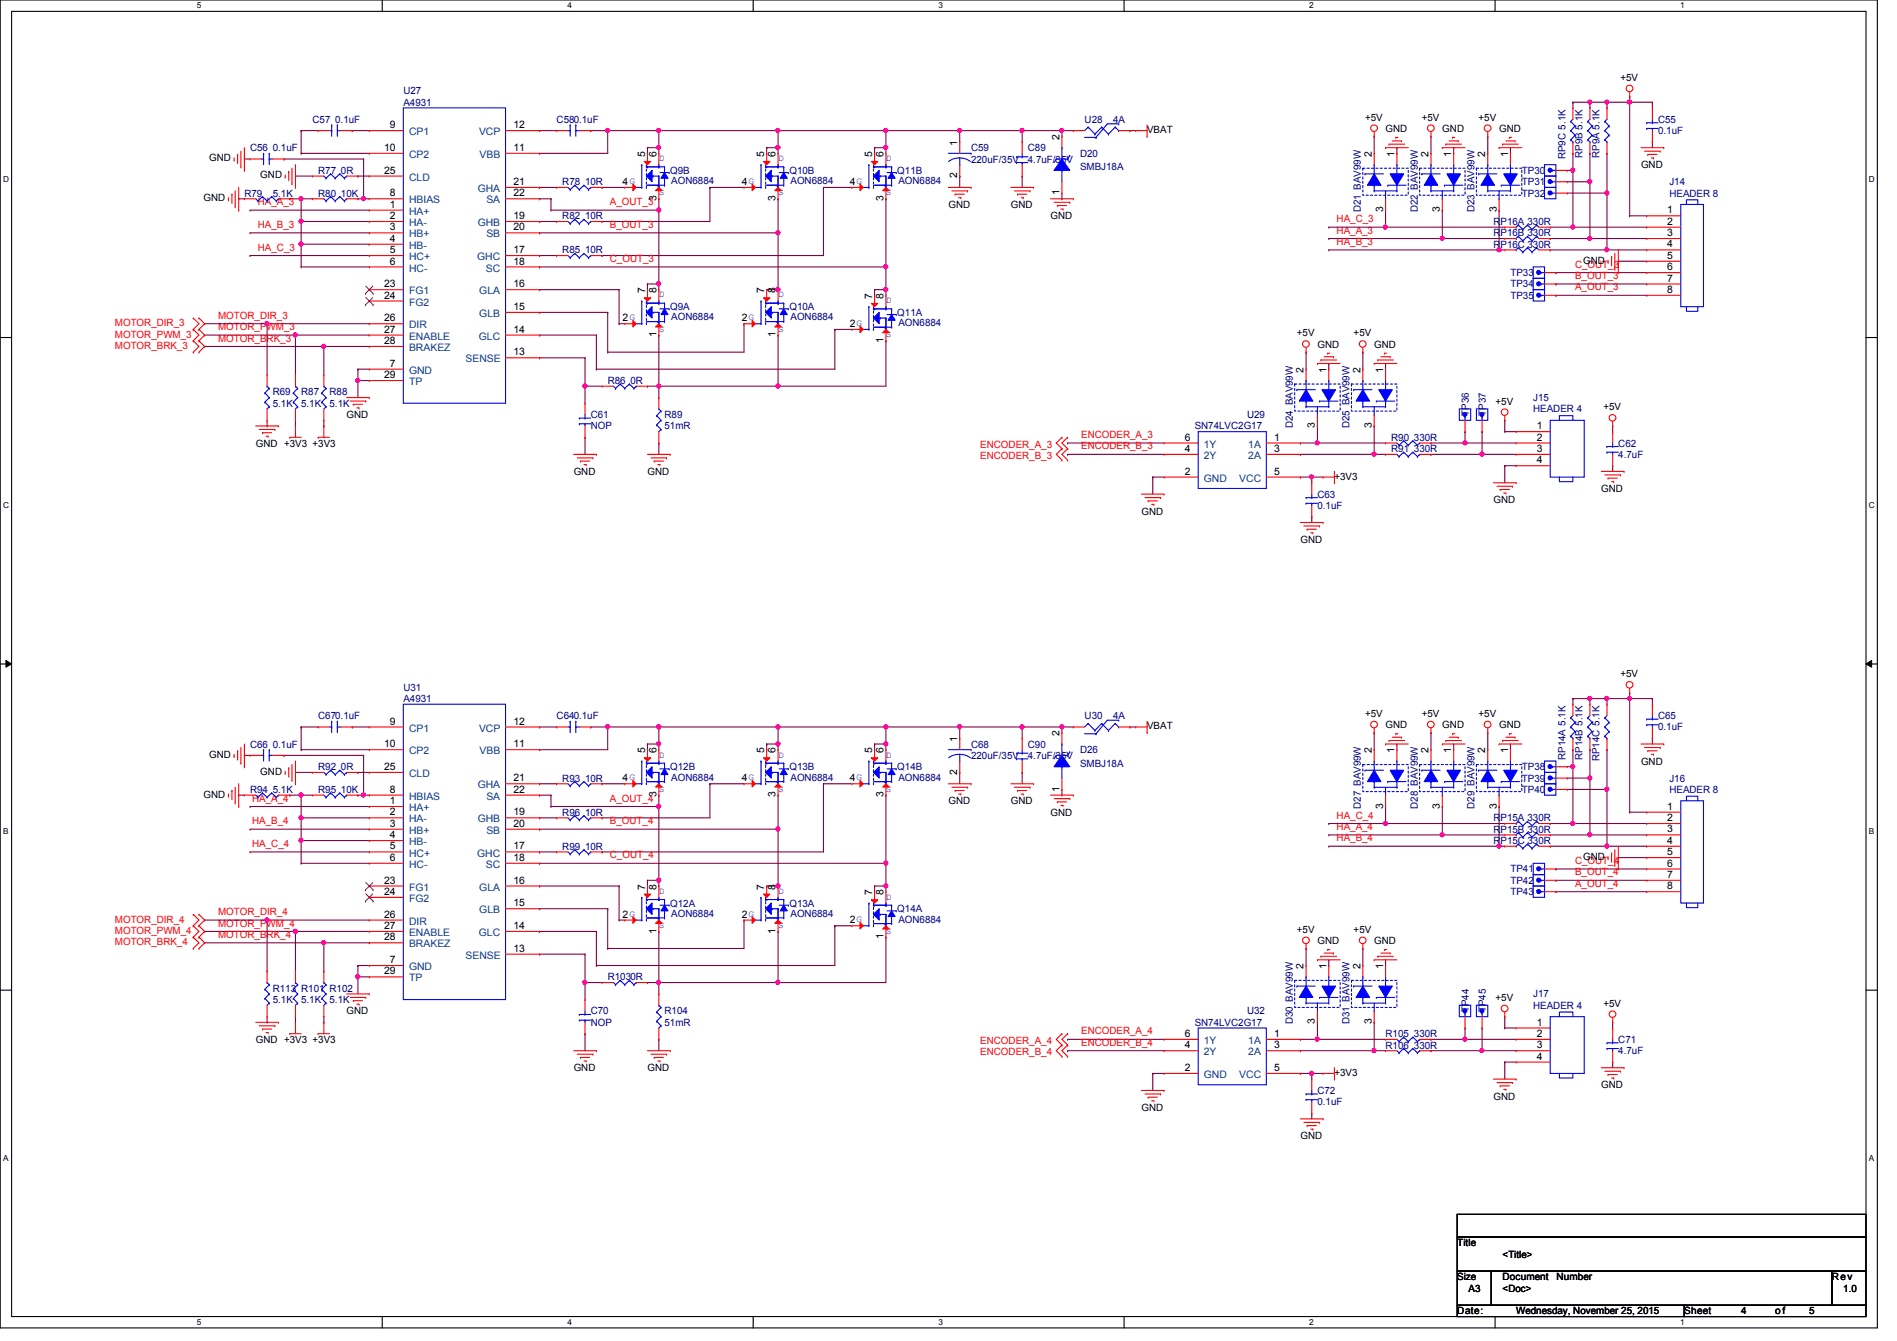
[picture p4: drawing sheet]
<svg xmlns="http://www.w3.org/2000/svg" width="297mm" height="210mm" viewBox="0 0 297 210" stroke-linecap="round" stroke-linejoin="round" font-family="sans-serif">
<defs><g id="words">
<g font-size="1.6" fill="#000080">
<text x="63.2" y="16.6">A4931</text>
<text x="63.2" y="14.8">U27</text>
<text x="39.2" y="23.7">C56 0.1uF</text>
<text x="48.9" y="19.2">C57 0.1uF</text>
<text x="87.2" y="19.2">C580.1uF</text>
<text x="152.1" y="23.7">C59</text>
<text x="160.9" y="23.7">C89</text>
<text x="169.8" y="19.2">U28</text>
<text x="174.3" y="19.2">4A</text>
<text x="259.6" y="19.2">C55</text>
<text x="259.6" y="21">0.1uF</text>
<text x="49.8" y="27.2">R77 0R</text>
<text x="88.1" y="29">R78 10R</text>
<text x="104.9" y="27.2">Q9B</text>
<text x="105.1" y="28.8">AON6884</text>
<text x="123.6" y="27.2">Q10B</text>
<text x="123.8" y="28.8">AON6884</text>
<text x="140.5" y="27.2">Q11B</text>
<text x="140.7" y="28.8">AON6884</text>
<text x="152.1" y="25.4">220uF/35V</text>
<text x="160.9" y="25.4">4.7uF/35V</text>
<text x="169.1" y="24.6">D20</text>
<text x="169.1" y="26.7">SMBJ18A</text>
<text x="238.3" y="29">TP31</text>
<text x="238.3" y="27.2">TP30</text>
<text x="245.1" y="24.9" transform="rotate(-90 245.1 24.9)">RP9C 5.1K</text>
<text x="247.8" y="24.7" transform="rotate(-90 247.8 24.7)">RP9B 5.1K</text>
<text x="250.4" y="24.7" transform="rotate(-90 250.4 24.7)">RP9A 5.1K</text>
<text x="261.4" y="29">J14</text>
<text x="38.3" y="30.8">R79</text>
<text x="42.7" y="30.8">5.1K</text>
<text x="49.8" y="30.8">R80 10K</text>
<text x="88.1" y="34.3">R82 10R</text>
<text x="213.1" y="33.2" transform="rotate(-90 213.1 33.2)">D21 BAV99W</text>
<text x="222" y="33.2" transform="rotate(-90 222 33.2)">D22 BAV99W</text>
<text x="230.9" y="33.2" transform="rotate(-90 230.9 33.2)">D23 BAV99W</text>
<text x="233.8" y="35.2">RP16A 330R</text>
<text x="238.3" y="30.8">TP32</text>
<text x="261.4" y="30.8">HEADER 8</text>
<text x="88.1" y="39.7">R85 10R</text>
<text x="233.8" y="38.8">RP16C 330R</text>
<text x="233.8" y="37">RP16B 330R</text>
<text x="236.5" y="46.8">TP35</text>
<text x="236.5" y="43.2">TP33</text>
<text x="236.5" y="45">TP34</text>
<text x="104.9" y="48.6">Q9A</text>
<text x="105.1" y="50.2">AON6884</text>
<text x="123.6" y="48.6">Q10A</text>
<text x="123.8" y="50.2">AON6884</text>
<text x="140.5" y="49.4">Q11A</text>
<text x="140.7" y="51.1">AON6884</text>
<text x="42.7" y="61.9">R69</text>
<text x="42.7" y="63.7">5.1K</text>
<text x="47.2" y="61.9">R87</text>
<text x="47.2" y="63.7">5.1K</text>
<text x="51.6" y="61.9">R88</text>
<text x="51.6" y="63.7">5.1K</text>
<text x="92.5" y="65.4">C61</text>
<text x="95.2" y="60.1">R86 0R</text>
<text x="104.1" y="65.4">R89</text>
<text x="195.3" y="65.4">U29</text>
<text x="230" y="65.1" transform="rotate(-90 230 65.1)">TP36</text>
<text x="232.7" y="65.1" transform="rotate(-90 232.7 65.1)">TP37</text>
<text x="240.1" y="62.8">J15</text>
<text x="240.1" y="64.6">HEADER 4</text>
<text x="92.5" y="67.2">NOP</text>
<text x="104.1" y="67.2">51mR</text>
<text x="187.1" y="67.2">SN74LVC2G17</text>
<text x="202.4" y="67" transform="rotate(-90 202.4 67)">D24 BAV99W</text>
<text x="211.3" y="67" transform="rotate(-90 211.3 67)">D25 BAV99W</text>
<text x="217.8" y="69">R90 330R</text>
<text x="217.8" y="70.8">R91 330R</text>
<text x="253.4" y="69.9">C62</text>
<text x="253.4" y="71.7">4.7uF</text>
<text x="206.3" y="77.9">C63</text>
<text x="206.3" y="79.7">0.1uF</text>
<text x="49.8" y="112.6">C670.1uF</text>
<text x="63.2" y="109.9">A4931</text>
<text x="63.2" y="108.1">U31</text>
<text x="87.2" y="112.6">C640.1uF</text>
<text x="169.8" y="112.6">U30</text>
<text x="174.3" y="112.6">4A</text>
<text x="259.6" y="112.6">C65</text>
<text x="39.2" y="117">C66 0.1uF</text>
<text x="152.1" y="117">C68</text>
<text x="152.1" y="118.8">220uF/35V</text>
<text x="160.9" y="117">C90</text>
<text x="160.9" y="118.8">4.7uF/35V</text>
<text x="169.1" y="117.9">D26</text>
<text x="245.1" y="119" transform="rotate(-90 245.1 119)">RP14A 5.1K</text>
<text x="247.8" y="119" transform="rotate(-90 247.8 119)">RP14B 5.1K</text>
<text x="250.4" y="119.1" transform="rotate(-90 250.4 119.1)">RP14C 5.1K</text>
<text x="259.6" y="114.3">0.1uF</text>
<text x="39.2" y="124.1">R94 5.1K</text>
<text x="49.8" y="120.6">R92 0R</text>
<text x="49.8" y="124.1">R95 10K</text>
<text x="88.1" y="122.3">R93 10R</text>
<text x="104.9" y="120.6">Q12B</text>
<text x="105.1" y="122.2">AON6884</text>
<text x="123.6" y="120.6">Q13B</text>
<text x="123.8" y="122.2">AON6884</text>
<text x="140.5" y="120.6">Q14B</text>
<text x="140.7" y="122.2">AON6884</text>
<text x="169.1" y="120">SMBJ18A</text>
<text x="238.3" y="122.3">TP39</text>
<text x="238.3" y="124.1">TP40</text>
<text x="238.3" y="120.6">TP38</text>
<text x="261.4" y="122.3">J16</text>
<text x="261.4" y="124.1">HEADER 8</text>
<text x="88.1" y="127.7">R96 10R</text>
<text x="213.1" y="126.6" transform="rotate(-90 213.1 126.6)">D27 BAV99W</text>
<text x="222" y="126.6" transform="rotate(-90 222 126.6)">D28 BAV99W</text>
<text x="230.9" y="126.6" transform="rotate(-90 230.9 126.6)">D29 BAV99W</text>
<text x="233.8" y="130.3">RP15B 330R</text>
<text x="233.8" y="128.6">RP15A 330R</text>
<text x="88.1" y="133">R99 10R</text>
<text x="233.8" y="132.1">RP15C 330R</text>
<text x="236.5" y="136.6">TP41</text>
<text x="104.9" y="141.9">Q12A</text>
<text x="105.1" y="143.5">AON6884</text>
<text x="123.6" y="141.9">Q13A</text>
<text x="123.8" y="143.5">AON6884</text>
<text x="140.5" y="142.8">Q14A</text>
<text x="236.5" y="138.3">TP42</text>
<text x="236.5" y="140.1">TP43</text>
<text x="140.7" y="144.4">AON6884</text>
<text x="42.7" y="155.2">R113 R101 R102</text>
<text x="95.2" y="153.5">R1030R</text>
<text x="42.7" y="157">5.1K</text>
<text x="47.2" y="157">5.1K</text>
<text x="51.6" y="157">5.1K</text>
<text x="92.5" y="158.8">C70</text>
<text x="92.5" y="160.6">NOP</text>
<text x="104.1" y="158.8">R104</text>
<text x="104.1" y="160.6">51mR</text>
<text x="187.1" y="160.6">SN74LVC2G17</text>
<text x="195.3" y="158.8">U32</text>
<text x="202.4" y="160.4" transform="rotate(-90 202.4 160.4)">D30 BAV99W</text>
<text x="211.3" y="160.4" transform="rotate(-90 211.3 160.4)">D31 BAV99W</text>
<text x="230" y="158.4" transform="rotate(-90 230 158.4)">TP44</text>
<text x="232.7" y="158.4" transform="rotate(-90 232.7 158.4)">TP45</text>
<text x="240.1" y="156.1">J17</text>
<text x="240.1" y="157.9">HEADER 4</text>
<text x="217" y="162.3">R105 330R</text>
<text x="217" y="164.1">R106 330R</text>
<text x="253.4" y="163.2">C71</text>
<text x="253.4" y="165">4.7uF</text>
<text x="206.3" y="171.2">C72</text>
<text x="206.3" y="173">0.1uF</text>
</g>
<g font-size="1.6">
<text x="253.7" y="12.7">+5V</text>
<text x="60.2" y="23.6">10</text>
<text x="61" y="20.1">9</text>
<text x="80.4" y="23.6">11</text>
<text x="80.4" y="20.1">12</text>
<text x="149.9" y="22.8" transform="rotate(-90 149.9 22.8)">1</text>
<text x="165.9" y="21.9" transform="rotate(-90 165.9 21.9)">2</text>
<text x="179.6" y="20.8">VBAT</text>
<text x="213.7" y="18.9">+5V</text>
<text x="217" y="20.7">GND</text>
<text x="222.6" y="18.9">+5V</text>
<text x="225.8" y="20.7">GND</text>
<text x="231.5" y="18.9">+5V</text>
<text x="234.7" y="20.7">GND</text>
<text x="32.8" y="25.3">GND</text>
<text x="40.8" y="27.9">GND</text>
<text x="60.2" y="27.2">25</text>
<text x="80.4" y="29">21</text>
<text x="97.5" y="29">4G</text>
<text x="101" y="24.6" transform="rotate(-90 101 24.6)">5</text>
<text x="102.8" y="24.6" transform="rotate(-90 102.8 24.6)">6</text>
<text x="116.2" y="29">4G</text>
<text x="119.7" y="24.6" transform="rotate(-90 119.7 24.6)">5</text>
<text x="121.5" y="24.6" transform="rotate(-90 121.5 24.6)">6</text>
<text x="133.1" y="29">4G</text>
<text x="136.6" y="24.6" transform="rotate(-90 136.6 24.6)">5</text>
<text x="138.3" y="24.6" transform="rotate(-90 138.3 24.6)">6</text>
<text x="149.9" y="27.9" transform="rotate(-90 149.9 27.9)">2</text>
<text x="214.8" y="24.6" transform="rotate(-90 214.8 24.6)">2</text>
<text x="218.4" y="24.6" transform="rotate(-90 218.4 24.6)">1</text>
<text x="223.7" y="24.6" transform="rotate(-90 223.7 24.6)">2</text>
<text x="227.2" y="24.6" transform="rotate(-90 227.2 24.6)">1</text>
<text x="232.6" y="24.6" transform="rotate(-90 232.6 24.6)">2</text>
<text x="236.1" y="24.6" transform="rotate(-90 236.1 24.6)">1</text>
<text x="257" y="26.3">GND</text>
<text x="31.9" y="31.5">GND</text>
<text x="61" y="32.5">1</text>
<text x="61" y="34.3">2</text>
<text x="61" y="30.7">8</text>
<text x="80.4" y="34.3">19</text>
<text x="80.4" y="30.7">22</text>
<text x="102.8" y="31.5" transform="rotate(-90 102.8 31.5)">3</text>
<text x="121.5" y="31.5" transform="rotate(-90 121.5 31.5)">3</text>
<text x="138.3" y="31.5" transform="rotate(-90 138.3 31.5)">3</text>
<text x="148.5" y="32.6">GND</text>
<text x="158.3" y="32.6">GND</text>
<text x="164.5" y="34.3">GND</text>
<text x="165.9" y="30.6" transform="rotate(-90 165.9 30.6)">1</text>
<text x="216.6" y="33.2" transform="rotate(-90 216.6 33.2)">3</text>
<text x="225.5" y="33.2" transform="rotate(-90 225.5 33.2)">3</text>
<text x="234.4" y="33.2" transform="rotate(-90 234.4 33.2)">3</text>
<text x="261.1" y="33.4">1</text>
<text x="261.1" y="35.2">2</text>
<text x="61" y="36.1">3</text>
<text x="61" y="37.8">4</text>
<text x="61" y="39.6">5</text>
<text x="61" y="41.4">6</text>
<text x="80.4" y="39.6">17</text>
<text x="80.4" y="41.4">18</text>
<text x="80.4" y="36.1">20</text>
<text x="247.9" y="41.3">GND</text>
<text x="261.1" y="37">3</text>
<text x="261.1" y="38.7">4</text>
<text x="261.1" y="40.5">5</text>
<text x="60.2" y="45">23</text>
<text x="60.2" y="46.7">24</text>
<text x="80.4" y="45">16</text>
<text x="101" y="45.9" transform="rotate(-90 101 45.9)">7</text>
<text x="102.8" y="45.9" transform="rotate(-90 102.8 45.9)">8</text>
<text x="119.7" y="45.9" transform="rotate(-90 119.7 45.9)">7</text>
<text x="121.5" y="45.9" transform="rotate(-90 121.5 45.9)">8</text>
<text x="136.6" y="46.8" transform="rotate(-90 136.6 46.8)">7</text>
<text x="138.3" y="46.8" transform="rotate(-90 138.3 46.8)">8</text>
<text x="261.1" y="42.3">6</text>
<text x="261.1" y="44.1">7</text>
<text x="261.1" y="45.8">8</text>
<text x="60.2" y="50.3">26</text>
<text x="60.2" y="52.1">27</text>
<text x="60.2" y="53.8">28</text>
<text x="80.4" y="52.1">14</text>
<text x="80.4" y="48.5">15</text>
<text x="97.5" y="50.3">2G</text>
<text x="102.8" y="52.8" transform="rotate(-90 102.8 52.8)">1</text>
<text x="116.2" y="50.3">2G</text>
<text x="121.5" y="52.8" transform="rotate(-90 121.5 52.8)">1</text>
<text x="133.1" y="51.2">2G</text>
<text x="138.3" y="53.7" transform="rotate(-90 138.3 53.7)">1</text>
<text x="203.1" y="52.7">+5V</text>
<text x="212" y="52.7">+5V</text>
<text x="60.2" y="59.2">29</text>
<text x="61" y="57.4">7</text>
<text x="80.4" y="55.6">13</text>
<text x="204.1" y="58.3" transform="rotate(-90 204.1 58.3)">2</text>
<text x="206.3" y="54.4">GND</text>
<text x="207.7" y="58.3" transform="rotate(-90 207.7 58.3)">1</text>
<text x="213" y="58.3" transform="rotate(-90 213 58.3)">2</text>
<text x="215.2" y="54.4">GND</text>
<text x="216.6" y="58.3" transform="rotate(-90 216.6 58.3)">1</text>
<text x="54.3" y="65.4">GND</text>
<text x="234.2" y="63.3">+5V</text>
<text x="251.1" y="64.2">+5V</text>
<text x="40" y="69.9">GND +3V3 +3V3</text>
<text x="185.5" y="70.7">4</text>
<text x="185.5" y="69">6</text>
<text x="199.5" y="69">1</text>
<text x="199.5" y="70.7">3</text>
<text x="205.9" y="67" transform="rotate(-90 205.9 67)">3</text>
<text x="214.8" y="67" transform="rotate(-90 214.8 67)">3</text>
<text x="240.6" y="67.2">1</text>
<text x="240.6" y="69">2</text>
<text x="240.6" y="70.7">3</text>
<text x="89.8" y="74.3">GND</text>
<text x="101.4" y="74.3">GND</text>
<text x="185.5" y="74.3">2</text>
<text x="199.5" y="74.3">5</text>
<text x="209" y="75.1">+3V3</text>
<text x="240.6" y="72.5">4</text>
<text x="250.7" y="77">GND</text>
<text x="178.7" y="80.6">GND</text>
<text x="233.8" y="78.8">GND</text>
<text x="203.6" y="85">GND</text>
<text x="253.7" y="106">+5V</text>
<text x="61" y="113.4">9</text>
<text x="80.4" y="113.4">12</text>
<text x="213.7" y="112.2">+5V</text>
<text x="222.6" y="112.2">+5V</text>
<text x="231.5" y="112.2">+5V</text>
<text x="32.8" y="118.6">GND</text>
<text x="60.2" y="117">10</text>
<text x="80.4" y="117">11</text>
<text x="101" y="117.9" transform="rotate(-90 101 117.9)">5</text>
<text x="102.8" y="117.9" transform="rotate(-90 102.8 117.9)">6</text>
<text x="119.7" y="117.9" transform="rotate(-90 119.7 117.9)">5</text>
<text x="121.5" y="117.9" transform="rotate(-90 121.5 117.9)">6</text>
<text x="136.6" y="117.9" transform="rotate(-90 136.6 117.9)">5</text>
<text x="138.3" y="117.9" transform="rotate(-90 138.3 117.9)">6</text>
<text x="149.9" y="116.1" transform="rotate(-90 149.9 116.1)">1</text>
<text x="165.9" y="115.2" transform="rotate(-90 165.9 115.2)">2</text>
<text x="179.6" y="114.2">VBAT</text>
<text x="214.8" y="117.9" transform="rotate(-90 214.8 117.9)">2</text>
<text x="217" y="114">GND</text>
<text x="218.4" y="117.9" transform="rotate(-90 218.4 117.9)">1</text>
<text x="223.7" y="117.9" transform="rotate(-90 223.7 117.9)">2</text>
<text x="225.8" y="114">GND</text>
<text x="227.2" y="117.9" transform="rotate(-90 227.2 117.9)">1</text>
<text x="232.6" y="117.9" transform="rotate(-90 232.6 117.9)">2</text>
<text x="234.7" y="114">GND</text>
<text x="236.1" y="117.9" transform="rotate(-90 236.1 117.9)">1</text>
<text x="257" y="119.7">GND</text>
<text x="31.9" y="124.8">GND</text>
<text x="40.8" y="121.3">GND</text>
<text x="60.2" y="120.5">25</text>
<text x="61" y="125.9">1</text>
<text x="61" y="124.1">8</text>
<text x="80.4" y="122.3">21</text>
<text x="80.4" y="124.1">22</text>
<text x="97.5" y="122.3">4G</text>
<text x="102.8" y="124.8" transform="rotate(-90 102.8 124.8)">3</text>
<text x="116.2" y="122.3">4G</text>
<text x="121.5" y="124.8" transform="rotate(-90 121.5 124.8)">3</text>
<text x="133.1" y="122.3">4G</text>
<text x="138.3" y="124.8" transform="rotate(-90 138.3 124.8)">3</text>
<text x="148.5" y="125.9">GND</text>
<text x="149.9" y="121.2" transform="rotate(-90 149.9 121.2)">2</text>
<text x="158.3" y="125.9">GND</text>
<text x="165.9" y="123.9" transform="rotate(-90 165.9 123.9)">1</text>
<text x="61" y="127.6">2</text>
<text x="61" y="129.4">3</text>
<text x="61" y="131.2">4</text>
<text x="80.4" y="127.6">19</text>
<text x="80.4" y="129.4">20</text>
<text x="164.5" y="127.7">GND</text>
<text x="216.6" y="126.6" transform="rotate(-90 216.6 126.6)">3</text>
<text x="225.5" y="126.6" transform="rotate(-90 225.5 126.6)">3</text>
<text x="234.4" y="126.6" transform="rotate(-90 234.4 126.6)">3</text>
<text x="261.1" y="126.7">1</text>
<text x="261.1" y="128.5">2</text>
<text x="261.1" y="130.3">3</text>
<text x="61" y="133">5</text>
<text x="61" y="134.7">6</text>
<text x="80.4" y="133">17</text>
<text x="80.4" y="134.7">18</text>
<text x="247.9" y="134.6">GND</text>
<text x="261.1" y="132.1">4</text>
<text x="261.1" y="133.9">5</text>
<text x="261.1" y="135.6">6</text>
<text x="261.1" y="137.4">7</text>
<text x="60.2" y="138.3">23</text>
<text x="60.2" y="140.1">24</text>
<text x="60.2" y="143.6">26</text>
<text x="80.4" y="141.9">15</text>
<text x="80.4" y="138.3">16</text>
<text x="97.5" y="143.6">2G</text>
<text x="101" y="139.2" transform="rotate(-90 101 139.2)">7</text>
<text x="102.8" y="139.2" transform="rotate(-90 102.8 139.2)">8</text>
<text x="116.2" y="143.6">2G</text>
<text x="119.7" y="139.2" transform="rotate(-90 119.7 139.2)">7</text>
<text x="121.5" y="139.2" transform="rotate(-90 121.5 139.2)">8</text>
<text x="136.6" y="140.1" transform="rotate(-90 136.6 140.1)">7</text>
<text x="138.3" y="140.1" transform="rotate(-90 138.3 140.1)">8</text>
<text x="261.1" y="139.2">8</text>
<text x="60.2" y="145.4">27</text>
<text x="60.2" y="147.2">28</text>
<text x="80.4" y="149">13</text>
<text x="80.4" y="145.4">14</text>
<text x="102.8" y="146.1" transform="rotate(-90 102.8 146.1)">1</text>
<text x="121.5" y="146.1" transform="rotate(-90 121.5 146.1)">1</text>
<text x="133.1" y="144.5">2G</text>
<text x="138.3" y="147" transform="rotate(-90 138.3 147)">1</text>
<text x="203.1" y="146">+5V</text>
<text x="206.3" y="147.8">GND</text>
<text x="212" y="146">+5V</text>
<text x="215.2" y="147.8">GND</text>
<text x="60.2" y="152.5">29</text>
<text x="61" y="150.7">7</text>
<text x="204.1" y="151.7" transform="rotate(-90 204.1 151.7)">2</text>
<text x="207.7" y="151.7" transform="rotate(-90 207.7 151.7)">1</text>
<text x="213" y="151.7" transform="rotate(-90 213 151.7)">2</text>
<text x="216.6" y="151.7" transform="rotate(-90 216.6 151.7)">1</text>
<text x="54.3" y="158.8">GND</text>
<text x="205.9" y="160.4" transform="rotate(-90 205.9 160.4)">3</text>
<text x="214.8" y="160.4" transform="rotate(-90 214.8 160.4)">3</text>
<text x="234.2" y="156.7">+5V</text>
<text x="240.6" y="160.5">1</text>
<text x="251.1" y="157.6">+5V</text>
<text x="40" y="163.2">GND +3V3 +3V3</text>
<text x="89.8" y="167.7">GND</text>
<text x="101.4" y="167.7">GND</text>
<text x="185.5" y="167.6">2</text>
<text x="185.5" y="164.1">4</text>
<text x="185.5" y="162.3">6</text>
<text x="199.5" y="162.3">1</text>
<text x="199.5" y="164.1">3</text>
<text x="199.5" y="167.6">5</text>
<text x="240.6" y="162.3">2</text>
<text x="240.6" y="164.1">3</text>
<text x="240.6" y="165.9">4</text>
<text x="178.7" y="173.9">GND</text>
<text x="209" y="168.4">+3V3</text>
<text x="233.8" y="172.1">GND</text>
<text x="250.7" y="170.3">GND</text>
<text x="203.6" y="178.4">GND</text>
<text x="228.2" y="195.1">Title</text>
<text x="235.3" y="196.8">&lt;Title&gt;</text>
<text x="228.2" y="200.4">Size</text>
<text x="230" y="202.2">A3</text>
<text x="235.3" y="202.2">&lt;Doc&gt;</text>
<text x="235.3" y="200.4">Document</text>
<text x="243.7" y="200.4">Number</text>
<text x="286.8" y="200.4">Rev</text>
<text x="288.6" y="202.2">1.0</text>
<text x="228.2" y="205.7">Date:</text>
<text x="237.4" y="205.7">Wednesday, November 25, 2015</text>
<text x="263.7" y="205.7">Sheet</text>
<text x="272.6" y="205.7">4</text>
<text x="278" y="205.7">o f</text>
<text x="283.3" y="205.7">5</text>
</g>
<g font-size="1.6" fill="#004080">
<text x="64" y="21.2">CP1</text>
<text x="75" y="21.2">VCP</text>
<text x="64" y="24.7">CP2</text>
<text x="64" y="28.3">CLD</text>
<text x="75.1" y="24.7">VBB</text>
<text x="64" y="33.6">HA+</text>
<text x="64" y="35.4">HA-</text>
<text x="64" y="31.8">HBIAS</text>
<text x="74.8" y="35.4">GHB</text>
<text x="74.8" y="30.1">GHA</text>
<text x="76.2" y="31.8">SA</text>
<text x="64" y="37.2">HB+</text>
<text x="64" y="38.9">HB-</text>
<text x="64" y="40.7">HC+</text>
<text x="74.7" y="40.7">GHC</text>
<text x="76.2" y="37.2">SB</text>
<text x="64" y="42.5">HC-</text>
<text x="64" y="46.1">FG1</text>
<text x="64" y="47.8">FG2</text>
<text x="75.1" y="46.1">GLA</text>
<text x="76.1" y="42.5">SC</text>
<text x="64" y="51.4">DIR</text>
<text x="64" y="53.2">ENABLE</text>
<text x="75" y="53.2">GLC</text>
<text x="75.1" y="49.6">GLB</text>
<text x="64" y="58.5">GND</text>
<text x="64" y="54.9">BRAKEZ</text>
<text x="72.9" y="56.7">SENSE</text>
<text x="64" y="60.3">TP</text>
<text x="188.5" y="71.8">2Y</text>
<text x="188.5" y="70.1">1Y</text>
<text x="195.4" y="70.1">1A</text>
<text x="195.4" y="71.8">2A</text>
<text x="188.5" y="75.4">GND</text>
<text x="194.1" y="75.4">VCC</text>
<text x="64" y="114.5">CP1</text>
<text x="64" y="118.1">CP2</text>
<text x="75" y="114.5">VCP</text>
<text x="75.1" y="118.1">VBB</text>
<text x="64" y="125.2">HBIAS</text>
<text x="64" y="121.6">CLD</text>
<text x="74.8" y="123.4">GHA</text>
<text x="76.2" y="125.2">SA</text>
<text x="64" y="127">HA+</text>
<text x="64" y="128.7">HA-</text>
<text x="64" y="130.5">HB+</text>
<text x="74.8" y="128.7">GHB</text>
<text x="76.2" y="130.5">SB</text>
<text x="64" y="132.3">HB-</text>
<text x="64" y="134.1">HC+</text>
<text x="64" y="135.8">HC-</text>
<text x="74.7" y="134.1">GHC</text>
<text x="76.1" y="135.8">SC</text>
<text x="64" y="139.4">FG1</text>
<text x="64" y="141.2">FG2</text>
<text x="75.1" y="143">GLB</text>
<text x="75.1" y="139.4">GLA</text>
<text x="64" y="144.7">DIR</text>
<text x="64" y="146.5">ENABLE</text>
<text x="64" y="148.3">BRAKEZ</text>
<text x="75" y="146.5">GLC</text>
<text x="64" y="151.8">GND</text>
<text x="64" y="153.6">TP</text>
<text x="72.9" y="150.1">SENSE</text>
<text x="188.5" y="165.2">2Y</text>
<text x="188.5" y="163.4">1Y</text>
<text x="195.4" y="163.4">1A</text>
<text x="195.4" y="165.2">2A</text>
<text x="188.5" y="168.7">GND</text>
<text x="194.1" y="168.7">VCC</text>
</g>
<g font-size="1.6" fill="#f00">
<text x="40.4" y="32.1">HA_A_3</text>
<text x="40.4" y="35.7">HA_B_3</text>
<text x="95.5" y="32.1">A_OUT_3</text>
<text x="95.5" y="35.7">B_OUT_3</text>
<text x="209.3" y="34.8">HA_C_3</text>
<text x="40.4" y="39.2">HA_C_3</text>
<text x="95.5" y="41">C_OUT_3</text>
<text x="209.3" y="36.6">HA_A_3</text>
<text x="209.3" y="38.4">HA_B_3</text>
<text x="246.6" y="41.9">C_OUT_3</text>
<text x="246.6" y="43.7">B_OUT_3</text>
<text x="246.6" y="45.5">A_OUT_3</text>
<text x="18" y="51.1">MOTOR_DIR_3</text>
<text x="18" y="52.8">MOTOR_PWM_3</text>
<text x="34.2" y="51.7">MOTOR_PWM_3</text>
<text x="34.2" y="53.5">MOTOR_BRK_3</text>
<text x="34.2" y="49.9">MOTOR_DIR_3</text>
<text x="18" y="54.6">MOTOR_BRK_3</text>
<text x="153.5" y="70.1">ENCODER_A_3</text>
<text x="153.5" y="71.8">ENCODER_B_3</text>
<text x="169.3" y="68.6">ENCODER_A_3</text>
<text x="169.3" y="70.4">ENCODER_B_3</text>
<text x="39.5" y="125.5">HA_A_4</text>
<text x="95.5" y="125.5">A_OUT_4</text>
<text x="39.5" y="129">HA_B_4</text>
<text x="95.5" y="129">B_OUT_4</text>
<text x="209.3" y="129.9">HA_A_4</text>
<text x="209.3" y="131.7">HA_B_4</text>
<text x="209.3" y="128.1">HA_C_4</text>
<text x="39.5" y="132.6">HA_C_4</text>
<text x="95.5" y="134.4">C_OUT_4</text>
<text x="246.6" y="135.3">C_OUT_4</text>
<text x="246.6" y="137">B_OUT_4</text>
<text x="34.2" y="143.3">MOTOR_DIR_4</text>
<text x="246.6" y="138.8">A_OUT_4</text>
<text x="18" y="144.4">MOTOR_DIR_4</text>
<text x="18" y="146.2">MOTOR_PWM_4</text>
<text x="18" y="148">MOTOR_BRK_4</text>
<text x="34.2" y="145">MOTOR_PWM_4</text>
<text x="34.2" y="146.8">MOTOR_BRK_4</text>
<text x="169.3" y="161.9">ENCODER_A_4</text>
<text x="153.5" y="163.4">ENCODER_A_4</text>
<text x="153.5" y="165.2">ENCODER_B_4</text>
<text x="169.3" y="163.7">ENCODER_B_4</text>
</g>
<g font-size="1.5" fill="#00f">
<text x="103.2" y="25.2">D</text>
<text x="121.8" y="25.2">D</text>
<text x="138.7" y="25.2">D</text>
<text x="103.2" y="30.6">S</text>
<text x="121.8" y="30.6">S</text>
<text x="138.7" y="30.6">S</text>
<text x="103.2" y="46.6">D</text>
<text x="121.8" y="46.6">D</text>
<text x="138.7" y="47.5">D</text>
<text x="103.2" y="51.9">S</text>
<text x="121.8" y="51.9">S</text>
<text x="138.7" y="52.8">S</text>
<text x="103.2" y="118.6">D</text>
<text x="121.8" y="118.6">D</text>
<text x="138.7" y="118.6">D</text>
<text x="103.2" y="123.9">S</text>
<text x="121.8" y="123.9">S</text>
<text x="138.7" y="123.9">S</text>
<text x="103.2" y="139.9">D</text>
<text x="121.8" y="139.9">D</text>
<text x="138.7" y="140.8">D</text>
<text x="103.2" y="145.2">S</text>
<text x="121.8" y="145.2">S</text>
<text x="138.7" y="146.1">S</text>
</g>
<g font-size="1.3">
<text x="30.8" y="1.3">5</text>
<text x="88.9" y="1.3">4</text>
<text x="146.9" y="1.3">3</text>
<text x="205" y="1.3">2</text>
<text x="263.1" y="1.3">1</text>
<text x=".5" y="28.4">D</text>
<text x="292.6" y="28.4">D</text>
<text x=".5" y="79.5">C</text>
<text x="292.6" y="79.5">C</text>
<text x=".5" y="130.6">B</text>
<text x="292.6" y="130.6">B</text>
<text x=".5" y="181.7">A</text>
<text x="292.6" y="181.7">A</text>
<text x="30.8" y="207.4">5</text>
<text x="88.9" y="207.4">4</text>
<text x="146.9" y="207.4">3</text>
<text x="205" y="207.4">2</text>
<text x="263.1" y="207.4">1</text>
</g>
</g></defs>
<path d="M0 0h294v207.9h-294zM1.8 1.8h290.4v204.3h-290.4z" fill="none" stroke="#000" stroke-width=".17"/>
<g fill="#fff">
<path d="M30.8 .2h.7v1.4h-.7z"/>
<path d="M30.8 206.2h.7v1.4h-.7z"/>
</g>
<path d="M59.9 0v1.8M59.9 206.1v1.8" fill="none" stroke="#000" stroke-width=".17"/>
<g fill="#fff">
<path d="M88.9 .2h.6v1.4h-.6z"/>
<path d="M88.9 206.2h.6v1.4h-.6z"/>
</g>
<path d="M117.9 0v1.8M117.9 206.1v1.8" fill="none" stroke="#000" stroke-width=".17"/>
<g fill="#fff">
<path d="M146.9 .2h.7v1.4h-.7z"/>
<path d="M146.9 206.2h.7v1.4h-.7z"/>
</g>
<path d="M176 0v1.8M176 206.1v1.8" fill="none" stroke="#000" stroke-width=".17"/>
<g fill="#fff">
<path d="M205 .2h.7v1.4h-.7z"/>
<path d="M205 206.2h.7v1.4h-.7z"/>
</g>
<path d="M234.1 0v1.8M234.1 206.1v1.8" fill="none" stroke="#000" stroke-width=".17"/>
<g fill="#fff">
<path d="M263.1 .2h.7v1.4h-.7z"/>
<path d="M263.1 206.2h.7v1.4h-.7z"/>
<path d="M.5 27.3h.9v1.4h-.9z"/>
<path d="M292.6 27.3h.9v1.4h-.9z"/>
<path d="M.5 78.4h.9v1.4h-.9z"/>
<path d="M292.6 78.4h.9v1.4h-.9z"/>
</g>
<path d="M0 52.8h1.8M292.2 52.8h1.8" fill="none" stroke="#000" stroke-width=".17"/>
<g fill="#fff">
<path d="M.5 129.5h.8v1.4h-.8z"/>
<path d="M292.6 129.5h.9v1.4h-.9z"/>
</g>
<path d="M0 103.9h1.8M292.2 103.9h1.8" fill="none" stroke="#000" stroke-width=".17"/>
<path d="M.9 103.4l.9 .5-.9 .5zM292.2 103.9l.9-.5v1z" fill="#000"/>
<path d="M.9 103.4l.9 .5-.9 .5zM292.2 103.9l.9-.5v1z" fill="none" stroke="#000" stroke-width=".16"/>
<g fill="#fff">
<path d="M.5 180.5h.8v1.4h-.8z"/>
<path d="M292.6 180.5h.9v1.4h-.9z"/>
</g>
<path d="M0 155h1.8M292.2 155h1.8" fill="none" stroke="#000" stroke-width=".17"/>
<g fill="none" stroke="#800040" stroke-width=".17">
<path d="M246.3 35.6h.1M246.3 35.6h11.5M249 37.3h.1M249 37.3h8.8M251.6 39.1h.1M251.6 39.1h6.2M46.3 66.7h.1M46.3 65.8v.9M50.7 66.7h.1M50.7 65.8v.9M167.2 69.3h.1M167.2 71.1h.1"/>
<path d="M167.2 69.3h15.1M167.2 71.1h15.1"/>
</g>
<circle cx="251.6" cy="39.1" r=".32" fill="#f0f"/>
<circle cx="251.6" cy="39.1" r=".32" fill="none" stroke="#f0f" stroke-width=".17"/>
<path d="M217 32.9h.1M217 32.9v2.7M246.3 128.9h.1M246.3 128.9h11.5M46.3 159.1v.9M50.7 159.1v.9M46.3 160h.1M50.7 160h.1M167.2 162.7h.1M167.2 164.5h.1M167.2 162.7h15.1M167.2 164.5h15.1" fill="none" stroke="#800040" stroke-width=".17"/>
<circle cx="246.3" cy="128.9" r=".32" fill="#f0f"/>
<circle cx="246.3" cy="128.9" r=".32" fill="none" stroke="#f0f" stroke-width=".17"/>
<g fill="none" stroke="#800040" stroke-width=".17">
<path d="M208.1 37.3h.1M225.8 32.9h.1M225.8 32.9v4.4h-17.7M215.2 114.7h.1M215.2 114.7v2.6M218.7 116.5h.1M218.7 116.5v.8M224.1 114.7h.1M224.1 114.7v2.6M233 114.7h.1M233 114.7v2.6M208.1 130.7h.1"/>
<path d="M208.1 132.5h.1M217 126.2h.1M217 126.2v2.7M225.8 126.2h.1M225.8 126.2v4.5h-17.7M234.7 126.2h.1M234.7 126.2v6.3h-26.6M249 130.7h.1M249 130.7h8.8M251.6 132.5h.1M251.6 132.5h6.2M203.6 168h.1"/>
<path d="M203.6 164.5h.1M203.6 168h1.8M203.6 164.5h11.6M224.1 162.7h.1M224.1 164.5h.1M224.1 162.7h5.3M224.1 164.5h8"/>
</g>
<circle cx="232" cy="164.4" r=".32" fill="#f0f"/>
<circle cx="232" cy="164.4" r=".32" fill="none" stroke="#f0f" stroke-width=".17"/>
<g fill="none" stroke="#800040" stroke-width=".17">
<path d="M208.1 39.1h.1M234.7 32.9h.1M234.7 32.9v6.2h-26.6M166.3 113.8h.1M166.3 113.8h1.8M176.9 113.8h.1M176.9 113.8h.9M227.6 116.5h.1M227.6 116.5v.8M236.5 116.5h.1M236.5 116.5v.8M56 124.5h.1"/>
<path d="M56 124.5h.9M229.4 160.9h.1M229.4 160.9v1.8"/>
</g>
<circle cx="229.4" cy="162.7" r=".32" fill="#f0f"/>
<circle cx="229.4" cy="162.7" r=".32" fill="none" stroke="#f0f" stroke-width=".17"/>
<path d="M166.3 113.8h.1M166.3 113.8v.9M208.1 128.9h.1M208.1 128.9h8.9M232.1 160.9h.1M232.1 160.9v3.6" fill="none" stroke="#800040" stroke-width=".17"/>
<circle cx="166.3" cy="113.8" r=".32" fill="#f0f"/>
<circle cx="166.3" cy="113.8" r=".32" fill="none" stroke="#f0f" stroke-width=".17"/>
<path d="M160.1 113.8h.1M160.1 113.8h6.2M203.6 162.7h.1M206.3 160h.1M206.3 160v2.7h-2.7" fill="none" stroke="#800040" stroke-width=".17"/>
<circle cx="206.3" cy="162.7" r=".32" fill="#f0f"/>
<circle cx="206.3" cy="162.7" r=".32" fill="none" stroke="#f0f" stroke-width=".17"/>
<g fill="none" stroke="#800040" stroke-width=".17">
<path d="M233 21.3h.1M233 21.3v2.7M166.3 124.5h.1M166.3 123.6v.9M204.5 148.5h.1M204.5 148.5v2.6M208.1 150.2h.1M208.1 150.2v.9M213.4 148.5h.1M213.4 148.5v2.6M217 150.2h.1M217 150.2v.9"/>
<path d="M235.6 159.1h.1M235.6 159.1v1.8M206.3 162.7h.1M206.3 162.7h10.7M215.2 160h.1M215.2 164.5h.1M215.2 160v4.5M215.2 164.5h1.8M229.4 162.7h.1M229.4 162.7h8M232.1 164.5h.1M232.1 164.5h5.3"/>
<path d="M235.6 160.9h.1M235.6 166.2h.1M235.6 160.9h1.8M235.6 166.2v2.7M235.6 166.2h1.8M252.5 160h.1M252.5 166.2h.1M252.5 160v.9M252.5 166.2v.9"/>
</g>
<circle cx="215.2" cy="164.4" r=".32" fill="#f0f"/>
<circle cx="215.2" cy="164.4" r=".32" fill="none" stroke="#f0f" stroke-width=".17"/>
<path d="M224.1 21.3h.1M224.1 21.3v2.7M103.2 116.5h.1M103.2 116.5v.8" fill="none" stroke="#800040" stroke-width=".17"/>
<circle cx="103.1" cy="116.4" r=".32" fill="#f0f"/>
<circle cx="103.1" cy="116.4" r=".32" fill="none" stroke="#f0f" stroke-width=".17"/>
<path d="M103.2 113.8h.1M103.2 113.8h18.6" fill="none" stroke="#800040" stroke-width=".17"/>
<circle cx="103.1" cy="113.8" r=".32" fill="#f0f"/>
<circle cx="103.1" cy="113.8" r=".32" fill="none" stroke="#f0f" stroke-width=".17"/>
<path d="M217 128.9h.1M217 128.9h18.6" fill="none" stroke="#800040" stroke-width=".17"/>
<circle cx="216.9" cy="128.9" r=".32" fill="#f0f"/>
<circle cx="216.9" cy="128.9" r=".32" fill="none" stroke="#f0f" stroke-width=".17"/>
<g fill="none" stroke="#800040" stroke-width=".17">
<path d="M215.2 21.3h.1M215.2 21.3v2.7M47.2 117.3h.1M47.2 113.8h.1M47.2 113.8h2.6M47.2 117.3h10.6M47.2 113.8v3.5M55.2 113.8h.1M55.2 113.8h2.6M101.4 116.5h.1M101.4 116.5v.8M103.2 113.8h.1"/>
<path d="M103.2 113.8v2.7h-1.8M46.3 120.9h.1M46.3 120.9h2.6M47.2 128h.1M47.2 124.5h.1M47.2 124.5v3.5M47.2 128h10.6M56 120.9h.1M56 120.9h1.8M56.9 124.5h.1M56.9 124.5h.9M180.5 168h.1"/>
<path d="M180.5 168h1.8M180.5 168v2.7"/>
</g>
<circle cx="47.1" cy="128" r=".32" fill="#f0f"/>
<circle cx="47.1" cy="128" r=".32" fill="none" stroke="#f0f" stroke-width=".17"/>
<circle cx="47.1" cy="124.4" r=".32" fill="#f0f"/>
<circle cx="47.1" cy="124.4" r=".32" fill="none" stroke="#f0f" stroke-width=".17"/>
<path d="M47.2 124.5h.1M47.2 131.6h.1M47.2 128h.1M47.2 135.1h.1M47.2 124.5h1.7M47.2 131.6h10.6M47.2 128v7.1M47.2 135.1h10.6" fill="none" stroke="#800040" stroke-width=".17"/>
<circle cx="47.1" cy="131.5" r=".32" fill="#f0f"/>
<circle cx="47.1" cy="131.5" r=".32" fill="none" stroke="#f0f" stroke-width=".17"/>
<path d="M225.8 130.7h.1M225.8 130.7h9.8" fill="none" stroke="#800040" stroke-width=".17"/>
<circle cx="225.8" cy="130.7" r=".32" fill="#f0f"/>
<circle cx="225.8" cy="130.7" r=".32" fill="none" stroke="#f0f" stroke-width=".17"/>
<g fill="none" stroke="#800040" stroke-width=".17">
<path d="M138.7 113.8h.1M138.7 113.8h11.6M150.3 113.8h.1M150.3 113.8v1.8M37.4 124.5h.1M37.4 124.5h.9M39.2 126.2h.1M39.2 129.8h.1M39.2 133.3h.1M39.2 126.2h18.6M39.2 129.8h18.6M39.2 133.3h18.6"/>
<path d="M45.4 124.5h.1M45.4 124.5h1.8"/>
</g>
<circle cx="150.3" cy="113.8" r=".32" fill="#f0f"/>
<circle cx="150.3" cy="113.8" r=".32" fill="none" stroke="#f0f" stroke-width=".17"/>
<path d="M150.3 120.9h.1M150.3 120.9v1.8M234.7 132.5h.1M234.7 132.5h.9" fill="none" stroke="#800040" stroke-width=".17"/>
<circle cx="234.7" cy="132.4" r=".32" fill="#f0f"/>
<circle cx="234.7" cy="132.4" r=".32" fill="none" stroke="#f0f" stroke-width=".17"/>
<path d="M150.3 113.8h.1M150.3 113.8h9.8M160.1 113.8h.1M160.1 113.8v1.8M41.8 144h.1M41.8 144h16M46.3 145.8h.1M46.3 145.8h11.5M50.7 147.6h.1M50.7 147.6h7.1" fill="none" stroke="#800040" stroke-width=".17"/>
<circle cx="160" cy="113.8" r=".32" fill="#f0f"/>
<circle cx="160" cy="113.8" r=".32" fill="none" stroke="#f0f" stroke-width=".17"/>
<path d="M56 151.1h.1M56 152.9h.1M56 151.1h1.8M56 152.9v2.7M56 152.9h1.8" fill="none" stroke="#800040" stroke-width=".17"/>
<circle cx="56" cy="152.9" r=".32" fill="#f0f"/>
<circle cx="56" cy="152.9" r=".32" fill="none" stroke="#f0f" stroke-width=".17"/>
<g fill="none" stroke="#800040" stroke-width=".17">
<path d="M84.5 113.8h.1M84.5 117.3h.1M84.5 113.8h2.7M92.5 113.8h.1M92.5 113.8h2.7M95.2 113.8h.1M95.2 113.8v3.5h-10.7M101.4 137.8h.1M101.4 137.8v.9M101.4 137.8h1.8M103.2 137.8h.1M103.2 137.8v.9"/>
<path d="M160.1 120.9h.1M160.1 120.9v1.8M56 151.1h.1M56 151.1v1.8"/>
</g>
<circle cx="103.1" cy="137.8" r=".32" fill="#f0f"/>
<circle cx="103.1" cy="137.8" r=".32" fill="none" stroke="#f0f" stroke-width=".17"/>
<path d="M84.5 122.7h.1M84.5 124.5h.1M84.5 122.7h2.7M84.5 124.5h1.8M86.3 124.5h.1M86.3 126.2h.1M86.3 124.5v1.7M86.3 126.2h16.9M94.3 122.7h.1M94.3 122.7h3.5M103.2 126.2h.1M103.2 126.2v11.6" fill="none" stroke="#800040" stroke-width=".17"/>
<circle cx="103.1" cy="126.2" r=".32" fill="#f0f"/>
<circle cx="103.1" cy="126.2" r=".32" fill="none" stroke="#f0f" stroke-width=".17"/>
<path d="M218.7 23.1h.1M218.7 23.1v.9M103.2 124.5h.1M103.2 124.5v1.7M120.1 138.7h.1M120.1 138.7h1.7" fill="none" stroke="#800040" stroke-width=".17"/>
<circle cx="121.8" cy="138.7" r=".32" fill="#f0f"/>
<circle cx="121.8" cy="138.7" r=".32" fill="none" stroke="#f0f" stroke-width=".17"/>
<g fill="none" stroke="#800040" stroke-width=".17">
<path d="M38.3 118.2h.1M38.3 118.2h.9M44.5 118.2h.1M44.5 118.2h12.4M84.5 128h.1M84.5 129.8h.1M84.5 128h2.7M84.5 129.8h37.3M94.3 128h.1M111.2 122.7h.1M111.2 122.7v5.3h-16.9M111.2 122.7h5.3"/>
<path d="M121.8 129.8h.1M121.8 129.8v8.9M205.4 168h.1M205.4 168h1.8"/>
</g>
<circle cx="121.8" cy="129.8" r=".32" fill="#f0f"/>
<circle cx="121.8" cy="129.8" r=".32" fill="none" stroke="#f0f" stroke-width=".17"/>
<path d="M138.7 138.7h.1M138.7 138.7v.9M46.3 145.8h.1M46.3 145.8v6.2" fill="none" stroke="#800040" stroke-width=".17"/>
<circle cx="46.2" cy="145.8" r=".32" fill="#f0f"/>
<circle cx="46.2" cy="145.8" r=".32" fill="none" stroke="#f0f" stroke-width=".17"/>
<path d="M203.6 74.7h.1M203.6 74.7h1.8M224.1 69.3h.1M224.1 69.3h5.3M32 145.8h.1M32 145.8h14.3" fill="none" stroke="#800040" stroke-width=".17"/>
<circle cx="229.4" cy="69.3" r=".32" fill="#f0f"/>
<circle cx="229.4" cy="69.3" r=".32" fill="none" stroke="#f0f" stroke-width=".17"/>
<path d="M203.6 71.1h.1M203.6 71.1h11.6M224.1 71.1h.1M224.1 71.1h8M136.9 138.7h.1M136.9 138.7v.9M136.9 138.7h1.8" fill="none" stroke="#800040" stroke-width=".17"/>
<circle cx="138.7" cy="138.7" r=".32" fill="#f0f"/>
<circle cx="138.7" cy="138.7" r=".32" fill="none" stroke="#f0f" stroke-width=".17"/>
<path d="M84.5 133.3h.1M84.5 133.3h2.7M94.3 133.3h.1M128.9 122.7h.1M128.9 122.7v10.6h-34.6M128.9 122.7h4.5M138.7 135.1h.1M138.7 135.1v3.6M50.7 147.6h.1M50.7 147.6v4.4" fill="none" stroke="#800040" stroke-width=".17"/>
<circle cx="50.7" cy="147.5" r=".32" fill="#f0f"/>
<circle cx="50.7" cy="147.5" r=".32" fill="none" stroke="#f0f" stroke-width=".17"/>
<path d="M84.5 135.1h.1M84.5 135.1h54.2" fill="none" stroke="#800040" stroke-width=".17"/>
<circle cx="138.7" cy="135.1" r=".32" fill="#f0f"/>
<circle cx="138.7" cy="135.1" r=".32" fill="none" stroke="#f0f" stroke-width=".17"/>
<g fill="none" stroke="#800040" stroke-width=".17">
<path d="M84.5 138.7h.1M84.5 138.7h12.4M96.9 138.7h.1M96.9 138.7v5.3M32 147.6h.1M32 147.6h18.7M84.5 142.2h.1M84.5 145.8h.1M84.5 142.2h10.7M84.5 145.8h8.9M93.4 145.8h.1M93.4 151.1h.1"/>
<path d="M93.4 145.8v5.3M95.2 142.2h.1M95.2 148.5h.1M95.2 142.2v6.3M96.9 144h.1M96.9 144h.9M116.5 144h.1M116.5 144v4.5h-21.3M130.7 144.9h.1M130.7 144.9v6.2h-37.3M205.4 168h.1M205.4 168v.9"/>
</g>
<circle cx="205.4" cy="168" r=".32" fill="#f0f"/>
<circle cx="205.4" cy="168" r=".32" fill="none" stroke="#f0f" stroke-width=".17"/>
<path d="M227.6 23.1h.1M227.6 23.1v.9M243.6 136h.1M243.6 136h14.2M253.4 134.2h.1M253.4 134.2h4.4M103.2 153.8h.1M103.2 153.8v1.8M121.8 145.8h.1M121.8 145.8v8h-18.6M130.7 144.9h.1M130.7 144.9h2.7" fill="none" stroke="#800040" stroke-width=".17"/>
<circle cx="103.1" cy="153.8" r=".32" fill="#f0f"/>
<circle cx="103.1" cy="153.8" r=".32" fill="none" stroke="#f0f" stroke-width=".17"/>
<path d="M103.2 145.8h.1M103.2 145.8v8M121.8 153.8h.1M138.7 146.7h.1M138.7 146.7v7.1h-16.9" fill="none" stroke="#800040" stroke-width=".17"/>
<circle cx="121.8" cy="153.8" r=".32" fill="#f0f"/>
<circle cx="121.8" cy="153.8" r=".32" fill="none" stroke="#f0f" stroke-width=".17"/>
<path d="M121.8 113.8h.1M121.8 113.8v2.7M138.7 113.8h.1M138.7 113.8v2.7M243.6 137.8h.1M243.6 139.6h.1M243.6 137.8h14.2M243.6 139.6h14.2M101.4 153.8h.1M101.4 153.8h1.8" fill="none" stroke="#800040" stroke-width=".17"/>
<circle cx="138.7" cy="113.8" r=".32" fill="#f0f"/>
<circle cx="138.7" cy="113.8" r=".32" fill="none" stroke="#f0f" stroke-width=".17"/>
<path d="M121.8 124.5h.1M121.8 124.5v5.3M138.7 124.5h.1M138.7 124.5v10.6M91.6 153.8h.1M91.6 153.8h2.7" fill="none" stroke="#800040" stroke-width=".17"/>
<circle cx="91.6" cy="153.8" r=".32" fill="#f0f"/>
<circle cx="91.6" cy="153.8" r=".32" fill="none" stroke="#f0f" stroke-width=".17"/>
<path d="M95.2 113.8h.1M95.2 113.8h8M84.5 149.4h.1M84.5 149.4h7.1M91.6 153.8h.1M91.6 149.4h.1M91.6 149.4v7.1M91.6 161.8h.1M91.6 161.8v2.7M103.2 162.7h.1M103.2 162.7v1.8" fill="none" stroke="#800040" stroke-width=".17"/>
<circle cx="103.1" cy="113.8" r=".32" fill="#f0f"/>
<circle cx="103.1" cy="113.8" r=".32" fill="none" stroke="#f0f" stroke-width=".17"/>
<circle cx="95.1" cy="113.8" r=".32" fill="#f0f"/>
<circle cx="95.1" cy="113.8" r=".32" fill="none" stroke="#f0f" stroke-width=".17"/>
<path d="M136.9 116.5h.1M136.9 116.5v.8M136.9 116.5h1.8M138.7 116.5h.1M138.7 116.5v.8" fill="none" stroke="#800040" stroke-width=".17"/>
<circle cx="138.7" cy="116.4" r=".32" fill="#f0f"/>
<circle cx="138.7" cy="116.4" r=".32" fill="none" stroke="#f0f" stroke-width=".17"/>
<path d="M236.5 23.1h.1M236.5 23.1v.9M121.8 116.5h.1M121.8 113.8h.1M121.8 116.5v.8M121.8 113.8h16.9" fill="none" stroke="#800040" stroke-width=".17"/>
<circle cx="121.8" cy="113.8" r=".32" fill="#f0f"/>
<circle cx="121.8" cy="113.8" r=".32" fill="none" stroke="#f0f" stroke-width=".17"/>
<path d="M56.9 118.2h.1M56.9 118.2v6.3" fill="none" stroke="#800040" stroke-width=".17"/>
<circle cx="56.9" cy="124.4" r=".32" fill="#f0f"/>
<circle cx="56.9" cy="124.4" r=".32" fill="none" stroke="#f0f" stroke-width=".17"/>
<path d="M120.1 116.5h.1M120.1 116.5v.8M120.1 116.5h1.7" fill="none" stroke="#800040" stroke-width=".17"/>
<circle cx="121.8" cy="116.4" r=".32" fill="#f0f"/>
<circle cx="121.8" cy="116.4" r=".32" fill="none" stroke="#f0f" stroke-width=".17"/>
<g fill="none" stroke="#800040" stroke-width=".17">
<path d="M56 31.1h.1M56 31.1h.9M166.3 20.4h.1M166.3 20.4h1.8M166.3 20.4v.9M176.9 20.4h.1M176.9 20.4h.9M208.1 35.6h.1M208.1 35.6h8.9M229.4 67.6h.1M229.4 67.6v1.7M232.1 67.6h.1"/>
<path d="M232.1 67.6v3.5M205.4 174.2h.1M205.4 174.2v.9"/>
</g>
<circle cx="166.3" cy="20.4" r=".32" fill="#f0f"/>
<circle cx="166.3" cy="20.4" r=".32" fill="none" stroke="#f0f" stroke-width=".17"/>
<path d="M160.1 20.4h.1M160.1 20.4h6.2M203.6 69.3h.1M206.3 66.7h.1M206.3 66.7v2.6h-2.7" fill="none" stroke="#800040" stroke-width=".17"/>
<circle cx="206.3" cy="69.3" r=".32" fill="#f0f"/>
<circle cx="206.3" cy="69.3" r=".32" fill="none" stroke="#f0f" stroke-width=".17"/>
<g fill="none" stroke="#800040" stroke-width=".17">
<path d="M166.3 31.1h.1M166.3 30.2v.9M204.5 55.1h.1M204.5 55.1v2.7M208.1 56.9h.1M208.1 56.9v.9M213.4 55.1h.1M213.4 55.1v2.7M217 56.9h.1M217 56.9v.9M215.2 66.7h.1M215.2 66.7v4.4"/>
<path d="M232.1 71.1h.1M232.1 71.1h5.3M235.6 67.6h.1M235.6 65.8h.1M235.6 72.9h.1M235.6 67.6h1.8M235.6 65.8v1.8M235.6 72.9v2.7M235.6 72.9h1.8M252.5 66.7h.1M252.5 72.9h.1M252.5 66.7v.9"/>
<path d="M252.5 72.9v.9"/>
</g>
<circle cx="232" cy="71.1" r=".32" fill="#f0f"/>
<circle cx="232" cy="71.1" r=".32" fill="none" stroke="#f0f" stroke-width=".17"/>
<path d="M206.3 69.3h.1M206.3 69.3h10.7M215.2 71.1h.1M215.2 71.1h1.8M229.4 69.3h.1M229.4 69.3h8" fill="none" stroke="#800040" stroke-width=".17"/>
<circle cx="215.2" cy="71.1" r=".32" fill="#f0f"/>
<circle cx="215.2" cy="71.1" r=".32" fill="none" stroke="#f0f" stroke-width=".17"/>
<path d="M103.2 23.1h.1M103.2 23.1v.9" fill="none" stroke="#800040" stroke-width=".17"/>
<circle cx="103.1" cy="23.1" r=".32" fill="#f0f"/>
<circle cx="103.1" cy="23.1" r=".32" fill="none" stroke="#f0f" stroke-width=".17"/>
<path d="M103.2 20.4h.1M103.2 20.4h18.6" fill="none" stroke="#800040" stroke-width=".17"/>
<circle cx="103.1" cy="20.4" r=".32" fill="#f0f"/>
<circle cx="103.1" cy="20.4" r=".32" fill="none" stroke="#f0f" stroke-width=".17"/>
<path d="M217 35.6h.1M217 35.6h18.6" fill="none" stroke="#800040" stroke-width=".17"/>
<circle cx="216.9" cy="35.5" r=".32" fill="#f0f"/>
<circle cx="216.9" cy="35.5" r=".32" fill="none" stroke="#f0f" stroke-width=".17"/>
<g fill="none" stroke="#800040" stroke-width=".17">
<path d="M46.3 27.6h.1M46.3 27.6h2.6M47.2 24h.1M47.2 20.4h.1M47.2 34.7h.1M47.2 31.1h.1M47.2 20.4h2.6M47.2 24h10.6M47.2 20.4v3.6M47.2 31.1v3.6M47.2 34.7h10.6M55.2 20.4h.1"/>
<path d="M55.2 20.4h2.6M56 27.6h.1M56 27.6h1.8M56.9 31.1h.1M56.9 31.1h.9M101.4 23.1h.1M101.4 23.1v.9M103.2 20.4h.1M103.2 20.4v2.7h-1.8M180.5 74.7h.1M180.5 74.7h1.8M180.5 74.7v2.6"/>
</g>
<circle cx="47.1" cy="34.6" r=".32" fill="#f0f"/>
<circle cx="47.1" cy="34.6" r=".32" fill="none" stroke="#f0f" stroke-width=".17"/>
<circle cx="47.1" cy="31.1" r=".32" fill="#f0f"/>
<circle cx="47.1" cy="31.1" r=".32" fill="none" stroke="#f0f" stroke-width=".17"/>
<path d="M47.2 31.1h.1M47.2 38.2h.1M47.2 34.7h.1M47.2 31.1h1.7M47.2 38.2h10.6M47.2 34.7v7.1M47.2 41.8h.1M47.2 41.8h10.6" fill="none" stroke="#800040" stroke-width=".17"/>
<circle cx="47.1" cy="38.2" r=".32" fill="#f0f"/>
<circle cx="47.1" cy="38.2" r=".32" fill="none" stroke="#f0f" stroke-width=".17"/>
<path d="M225.8 37.3h.1M225.8 37.3h9.8" fill="none" stroke="#800040" stroke-width=".17"/>
<circle cx="225.8" cy="37.3" r=".32" fill="#f0f"/>
<circle cx="225.8" cy="37.3" r=".32" fill="none" stroke="#f0f" stroke-width=".17"/>
<g fill="none" stroke="#800040" stroke-width=".17">
<path d="M37.4 31.1h.1M37.4 31.1h.9M39.2 32.9h.1M39.2 36.4h.1M39.2 32.9h18.6M39.2 36.4h18.6M45.4 31.1h.1M45.4 31.1h1.8M138.7 20.4h.1M138.7 20.4h11.6M150.3 20.4h.1M150.3 20.4v1.8"/>
<path d="M39.2 40h.1M39.2 40h18.6"/>
</g>
<circle cx="150.3" cy="20.4" r=".32" fill="#f0f"/>
<circle cx="150.3" cy="20.4" r=".32" fill="none" stroke="#f0f" stroke-width=".17"/>
<path d="M150.3 27.6h.1M150.3 27.6v1.7M234.7 39.1h.1M234.7 39.1h.9" fill="none" stroke="#800040" stroke-width=".17"/>
<circle cx="234.7" cy="39.1" r=".32" fill="#f0f"/>
<circle cx="234.7" cy="39.1" r=".32" fill="none" stroke="#f0f" stroke-width=".17"/>
<path d="M150.3 20.4h.1M150.3 20.4h9.8M160.1 20.4h.1M160.1 20.4v1.8M41.8 50.7h.1M41.8 50.7h16M46.3 52.5h.1M46.3 52.5h11.5M50.7 54.2h.1M50.7 54.2h7.1" fill="none" stroke="#800040" stroke-width=".17"/>
<circle cx="160" cy="20.4" r=".32" fill="#f0f"/>
<circle cx="160" cy="20.4" r=".32" fill="none" stroke="#f0f" stroke-width=".17"/>
<path d="M56 57.8h.1M56 59.6h.1M56 57.8h1.8M56 59.6v2.6M56 59.6h1.8" fill="none" stroke="#800040" stroke-width=".17"/>
<circle cx="56" cy="59.5" r=".32" fill="#f0f"/>
<circle cx="56" cy="59.5" r=".32" fill="none" stroke="#f0f" stroke-width=".17"/>
<g fill="none" stroke="#800040" stroke-width=".17">
<path d="M84.5 20.4h.1M84.5 24h.1M84.5 20.4h2.7M92.5 20.4h.1M92.5 20.4h2.7M95.2 20.4h.1M95.2 20.4v3.6h-10.7M160.1 27.6h.1M160.1 27.6v1.7M56 57.8h.1M56 57.8v1.8M101.4 44.4h.1"/>
<path d="M101.4 44.4v.9M101.4 44.4h1.8M103.2 44.4h.1M103.2 44.4v.9"/>
</g>
<circle cx="103.1" cy="44.4" r=".32" fill="#f0f"/>
<circle cx="103.1" cy="44.4" r=".32" fill="none" stroke="#f0f" stroke-width=".17"/>
<path d="M84.5 29.3h.1M84.5 31.1h.1M84.5 29.3h2.7M84.5 31.1h1.8M86.3 31.1h.1M86.3 32.9h.1M86.3 31.1v1.8M86.3 32.9h16.9M94.3 29.3h.1M94.3 29.3h3.5M103.2 32.9h.1M103.2 32.9v11.5" fill="none" stroke="#800040" stroke-width=".17"/>
<circle cx="103.1" cy="32.9" r=".32" fill="#f0f"/>
<circle cx="103.1" cy="32.9" r=".32" fill="none" stroke="#f0f" stroke-width=".17"/>
<path d="M103.2 31.1h.1M103.2 31.1v1.8M120.1 45.3h.1M120.1 45.3h1.7" fill="none" stroke="#800040" stroke-width=".17"/>
<circle cx="121.8" cy="45.3" r=".32" fill="#f0f"/>
<circle cx="121.8" cy="45.3" r=".32" fill="none" stroke="#f0f" stroke-width=".17"/>
<g fill="none" stroke="#800040" stroke-width=".17">
<path d="M38.3 24.9h.1M38.3 24.9h.9M44.5 24.9h.1M44.5 24.9h12.4M84.5 34.7h.1M84.5 36.4h.1M84.5 34.7h2.7M84.5 36.4h37.3M94.3 34.7h.1M111.2 29.3h.1M111.2 29.3v5.4h-16.9M111.2 29.3h5.3"/>
<path d="M121.8 36.4h.1M121.8 36.4v8.9M205.4 74.7h.1M205.4 74.7h1.8"/>
</g>
<circle cx="121.8" cy="36.4" r=".32" fill="#f0f"/>
<circle cx="121.8" cy="36.4" r=".32" fill="none" stroke="#f0f" stroke-width=".17"/>
<path d="M46.3 52.5h.1M46.3 52.5v6.2M138.7 45.3h.1M138.7 45.3v.9" fill="none" stroke="#800040" stroke-width=".17"/>
<circle cx="46.2" cy="52.4" r=".32" fill="#f0f"/>
<circle cx="46.2" cy="52.4" r=".32" fill="none" stroke="#f0f" stroke-width=".17"/>
<path d="M32 52.5h.1M32 52.5h14.3M136.9 45.3h.1M136.9 45.3v.9M136.9 45.3h1.8" fill="none" stroke="#800040" stroke-width=".17"/>
<circle cx="138.7" cy="45.3" r=".32" fill="#f0f"/>
<circle cx="138.7" cy="45.3" r=".32" fill="none" stroke="#f0f" stroke-width=".17"/>
<path d="M128.9 29.3h.1M128.9 29.3v10.7h-34.6M128.9 29.3h4.5M50.7 54.2h.1M50.7 54.2v4.5M84.5 40h.1M84.5 40h2.7M94.3 40h.1M138.7 41.8h.1M138.7 41.8v3.5" fill="none" stroke="#800040" stroke-width=".17"/>
<circle cx="50.7" cy="54.2" r=".32" fill="#f0f"/>
<circle cx="50.7" cy="54.2" r=".32" fill="none" stroke="#f0f" stroke-width=".17"/>
<path d="M84.5 41.8h.1M84.5 41.8h54.2" fill="none" stroke="#800040" stroke-width=".17"/>
<circle cx="138.7" cy="41.8" r=".32" fill="#f0f"/>
<circle cx="138.7" cy="41.8" r=".32" fill="none" stroke="#f0f" stroke-width=".17"/>
<g fill="none" stroke="#800040" stroke-width=".17">
<path d="M32 54.2h.1M32 54.2h18.7M84.5 45.3h.1M84.5 48.9h.1M84.5 52.5h.1M84.5 45.3h12.4M84.5 48.9h10.7M84.5 52.5h8.9M93.4 52.5h.1M93.4 57.8h.1M93.4 52.5v5.3M95.2 48.9h.1"/>
<path d="M95.2 55.1h.1M95.2 48.9v6.2M96.9 45.3h.1M96.9 50.7h.1M96.9 45.3v5.4M96.9 50.7h.9M116.5 50.7h.1M116.5 50.7v4.4h-21.3M130.7 51.6h.1M130.7 51.6v6.2h-37.3M205.4 74.7h.1M205.4 74.7v.9"/>
</g>
<circle cx="205.4" cy="74.6" r=".32" fill="#f0f"/>
<circle cx="205.4" cy="74.6" r=".32" fill="none" stroke="#f0f" stroke-width=".17"/>
<path d="M121.8 52.5h.1M121.8 52.5v8h-18.6M130.7 51.6h.1M130.7 51.6h2.7M243.6 42.7h.1M243.6 42.7h14.2M253.4 40.9h.1M253.4 40.9h4.4M103.2 60.5h.1M103.2 60.5v1.7" fill="none" stroke="#800040" stroke-width=".17"/>
<circle cx="103.1" cy="60.4" r=".32" fill="#f0f"/>
<circle cx="103.1" cy="60.4" r=".32" fill="none" stroke="#f0f" stroke-width=".17"/>
<path d="M103.2 52.5h.1M103.2 52.5v8M138.7 53.3h.1M138.7 53.3v7.2h-16.9M121.8 60.5h.1" fill="none" stroke="#800040" stroke-width=".17"/>
<circle cx="121.8" cy="60.4" r=".32" fill="#f0f"/>
<circle cx="121.8" cy="60.4" r=".32" fill="none" stroke="#f0f" stroke-width=".17"/>
<path d="M121.8 20.4h.1M121.8 20.4v2.7M138.7 20.4h.1M138.7 20.4v2.7M243.6 44.4h.1M243.6 46.2h.1M243.6 44.4h14.2M243.6 46.2h14.2M101.4 60.5h.1M101.4 60.5h1.8" fill="none" stroke="#800040" stroke-width=".17"/>
<circle cx="138.7" cy="20.4" r=".32" fill="#f0f"/>
<circle cx="138.7" cy="20.4" r=".32" fill="none" stroke="#f0f" stroke-width=".17"/>
<path d="M121.8 31.1h.1M121.8 31.1v5.3M138.7 31.1h.1M138.7 31.1v10.7M91.6 60.5h.1M91.6 60.5h2.7" fill="none" stroke="#800040" stroke-width=".17"/>
<circle cx="91.6" cy="60.4" r=".32" fill="#f0f"/>
<circle cx="91.6" cy="60.4" r=".32" fill="none" stroke="#f0f" stroke-width=".17"/>
<path d="M95.2 20.4h.1M95.2 20.4h8M84.5 56h.1M84.5 56h7.1M91.6 56h.1M91.6 56v7.1M91.6 60.5h.1M91.6 68.5h.1M91.6 68.5v2.6M103.2 69.3h.1M103.2 69.3v1.8" fill="none" stroke="#800040" stroke-width=".17"/>
<circle cx="103.1" cy="20.4" r=".32" fill="#f0f"/>
<circle cx="103.1" cy="20.4" r=".32" fill="none" stroke="#f0f" stroke-width=".17"/>
<circle cx="95.1" cy="20.4" r=".32" fill="#f0f"/>
<circle cx="95.1" cy="20.4" r=".32" fill="none" stroke="#f0f" stroke-width=".17"/>
<path d="M136.9 23.1h.1M136.9 23.1v.9M136.9 23.1h1.8M138.7 23.1h.1M138.7 23.1v.9" fill="none" stroke="#800040" stroke-width=".17"/>
<circle cx="138.7" cy="23.1" r=".32" fill="#f0f"/>
<circle cx="138.7" cy="23.1" r=".32" fill="none" stroke="#f0f" stroke-width=".17"/>
<path d="M121.8 23.1h.1M121.8 20.4h.1M121.8 23.1v.9M121.8 20.4h16.9" fill="none" stroke="#800040" stroke-width=".17"/>
<circle cx="121.8" cy="20.4" r=".32" fill="#f0f"/>
<circle cx="121.8" cy="20.4" r=".32" fill="none" stroke="#f0f" stroke-width=".17"/>
<path d="M56.9 24.9h.1M56.9 24.9v6.2" fill="none" stroke="#800040" stroke-width=".17"/>
<circle cx="56.9" cy="31.1" r=".32" fill="#f0f"/>
<circle cx="56.9" cy="31.1" r=".32" fill="none" stroke="#f0f" stroke-width=".17"/>
<path d="M120.1 23.1h.1M120.1 23.1v.9M120.1 23.1h1.7" fill="none" stroke="#800040" stroke-width=".17"/>
<circle cx="121.8" cy="23.1" r=".32" fill="#f0f"/>
<circle cx="121.8" cy="23.1" r=".32" fill="none" stroke="#f0f" stroke-width=".17"/>
<g fill="none" stroke="#800040" stroke-width=".17">
<path d="M245.4 26.7h.9M245.4 28.4h3.6M245.4 30.2h6.2M246.3 26.7h.1M246.3 24h.1M246.3 24v11.6M249 28.4h.1M249 24h.1M249 24v4.4M251.6 24h.1M251.6 30.2h.1M251.6 24v6.2"/>
<path d="M205.4 80.9h.1M205.4 80.9v.9"/>
</g>
<circle cx="246.3" cy="35.5" r=".32" fill="#f0f"/>
<circle cx="246.3" cy="35.5" r=".32" fill="none" stroke="#f0f" stroke-width=".17"/>
<circle cx="246.3" cy="26.6" r=".32" fill="#f0f"/>
<circle cx="246.3" cy="26.6" r=".32" fill="none" stroke="#f0f" stroke-width=".17"/>
<path d="M249 28.4h.1M249 28.4v8.9" fill="none" stroke="#800040" stroke-width=".17"/>
<circle cx="248.9" cy="37.3" r=".32" fill="#f0f"/>
<circle cx="248.9" cy="37.3" r=".32" fill="none" stroke="#f0f" stroke-width=".17"/>
<circle cx="248.9" cy="28.4" r=".32" fill="#f0f"/>
<circle cx="248.9" cy="28.4" r=".32" fill="none" stroke="#f0f" stroke-width=".17"/>
<path d="M251.6 30.2h.1M251.6 30.2v8.9" fill="none" stroke="#800040" stroke-width=".17"/>
<circle cx="251.6" cy="30.2" r=".32" fill="#f0f"/>
<circle cx="251.6" cy="30.2" r=".32" fill="none" stroke="#f0f" stroke-width=".17"/>
<path d="M246.3 16h.1M246.3 16v.9M246.3 16h2.7" fill="none" stroke="#800040" stroke-width=".17"/>
<circle cx="248.9" cy="16" r=".32" fill="#f0f"/>
<circle cx="248.9" cy="16" r=".32" fill="none" stroke="#f0f" stroke-width=".17"/>
<path d="M249 16h.1M249 16v.9M251.6 16h.1M251.6 16h7.1M251.6 16v.9M255.2 16h.1M255.2 15.1h.1M255.2 15.1v.9M258.7 16h.1M258.7 16v.9" fill="none" stroke="#800040" stroke-width=".17"/>
<circle cx="251.6" cy="16" r=".32" fill="#f0f"/>
<circle cx="251.6" cy="16" r=".32" fill="none" stroke="#f0f" stroke-width=".17"/>
<path d="M249 16h.1M249 16h2.6M255.2 16h.1M255.2 16v17.8M255.2 33.8h.1M255.2 33.8h2.6M258.7 22.2h.1M258.7 22.2v.9" fill="none" stroke="#800040" stroke-width=".17"/>
<circle cx="255.2" cy="16" r=".32" fill="#f0f"/>
<circle cx="255.2" cy="16" r=".32" fill="none" stroke="#f0f" stroke-width=".17"/>
<g fill="none" stroke="#800040" stroke-width=".17">
<path d="M242.7 37.3h.1M242.7 39.1h.1M242.7 35.6h.1M242.7 37.3h6.3M242.7 39.1h8.9M242.7 35.6h3.6M246.3 117.3h.1M246.3 117.3v11.6M249 117.3h.1M249 117.3v4.5M251.6 117.3h.1M251.6 117.3v6.3"/>
<path d="M245.4 120h.9M245.4 121.8h3.6M245.4 123.6h6.2M246.3 120h.1M249 121.8h.1M251.6 123.6h.1"/>
</g>
<circle cx="246.3" cy="120" r=".32" fill="#f0f"/>
<circle cx="246.3" cy="120" r=".32" fill="none" stroke="#f0f" stroke-width=".17"/>
<path d="M249 121.8h.1M249 121.8v8.9" fill="none" stroke="#800040" stroke-width=".17"/>
<circle cx="248.9" cy="130.7" r=".32" fill="#f0f"/>
<circle cx="248.9" cy="130.7" r=".32" fill="none" stroke="#f0f" stroke-width=".17"/>
<circle cx="248.9" cy="121.8" r=".32" fill="#f0f"/>
<circle cx="248.9" cy="121.8" r=".32" fill="none" stroke="#f0f" stroke-width=".17"/>
<path d="M251.6 123.6h.1M251.6 123.6v8.9" fill="none" stroke="#800040" stroke-width=".17"/>
<circle cx="251.6" cy="132.4" r=".32" fill="#f0f"/>
<circle cx="251.6" cy="132.4" r=".32" fill="none" stroke="#f0f" stroke-width=".17"/>
<circle cx="251.6" cy="123.5" r=".32" fill="#f0f"/>
<circle cx="251.6" cy="123.5" r=".32" fill="none" stroke="#f0f" stroke-width=".17"/>
<g fill="none" stroke="#800040" stroke-width=".17">
<path d="M246.3 109.3h.1M246.3 109.3v.9M246.3 109.3h2.7M249 109.3h.1M249 109.3v.9M251.6 109.3h.1M251.6 109.3h7.1M251.6 109.3v.9M255.2 109.3h.1M255.2 108.5h.1M255.2 108.5v.8M258.7 109.3h.1"/>
<path d="M258.7 109.3v.9"/>
</g>
<circle cx="251.6" cy="109.3" r=".32" fill="#f0f"/>
<circle cx="251.6" cy="109.3" r=".32" fill="none" stroke="#f0f" stroke-width=".17"/>
<path d="M249 109.3h.1M249 109.3h2.6M258.7 115.6h.1M258.7 115.6v.9" fill="none" stroke="#800040" stroke-width=".17"/>
<circle cx="248.9" cy="109.3" r=".32" fill="#f0f"/>
<circle cx="248.9" cy="109.3" r=".32" fill="none" stroke="#f0f" stroke-width=".17"/>
<path d="M255.2 109.3h.1M255.2 109.3v17.8M255.2 127.1h.1M255.2 127.1h2.6" fill="none" stroke="#800040" stroke-width=".17"/>
<circle cx="255.2" cy="109.3" r=".32" fill="#f0f"/>
<circle cx="255.2" cy="109.3" r=".32" fill="none" stroke="#f0f" stroke-width=".17"/>
<path d="M41.8 50.7h.1M41.8 50.7v8M242.7 132.5h.1M242.7 128.9h.1M242.7 130.7h.1M242.7 132.5h8.9M242.7 128.9h3.6M242.7 130.7h6.3" fill="none" stroke="#800040" stroke-width=".17"/>
<circle cx="41.8" cy="50.6" r=".32" fill="#f0f"/>
<circle cx="41.8" cy="50.6" r=".32" fill="none" stroke="#f0f" stroke-width=".17"/>
<path d="M32 50.7h.1M32 50.7h9.8M41.8 66.7h.1M41.8 65.8v.9M41.8 144h.1M41.8 144v8" fill="none" stroke="#800040" stroke-width=".17"/>
<circle cx="41.8" cy="144" r=".32" fill="#f0f"/>
<circle cx="41.8" cy="144" r=".32" fill="none" stroke="#f0f" stroke-width=".17"/>
<path d="M32 144h.1M32 144h9.8M41.8 159.1v.9M41.8 160h.1" fill="none" stroke="#800040" stroke-width=".17"/>
<g fill="none" stroke="#f00" stroke-width=".17">
<path d="M179.6 19.6v1.7M255.2 15.1h.1M255.2 14.4v.7M35.8 31.3h.1M35.8 30.9v.4M36.3 30.4h.1M36.3 30.4v1.4M36.7 25.1h.1M36.7 24.7v.4M36.8 32.3h.1M36.8 29.9v2.4M37.2 24.2h.1"/>
<path d="M37.2 24.2v1.4M37.4 32.9h.1M37.4 29.3v3.6M37.7 26.1h.1M37.7 23.7v2.4M38.3 26.7h.1M38.3 23.1v3.6M44.7 27.7h.1M44.7 27.4v.3M45.2 26.8h.1M45.2 26.8v1.5M45.7 28.8h.1"/>
<path d="M45.7 26.3v2.5M46.3 29.3h.1M46.3 25.8v3.5M148.5 29.3h3.6M149.1 29.9h2.4M149.6 30.4h.1M149.6 30.4h1.4M150.1 30.9h.3M150.4 30.9h.1M151.5 29.9h.1M152.1 29.3h.1M158.3 29.3h3.5"/>
<path d="M158.8 29.9h2.5M159.3 30.4h.1M159.3 30.4h1.5M159.9 30.9h.3M160.2 30.9h.1M161.3 29.9h.1M161.8 29.3h.1M164.5 31.1h3.6M165.1 31.7h2.4M165.6 32.2h.1M165.6 32.2h1.4M166.1 32.7h.4"/>
<path d="M166.5 32.7h.1M167.5 31.7h.1M168.1 31.1h.1M177.8 20.4h.1M177.8 20.4h1.8M179.6 21.3h.1M215.2 21.3h.1M215.2 20.6v.7M217 23.1h.1M217 23.1h3.5M217.5 22.6h.1M217.5 22.6h2.5"/>
<path d="M218 22.1h1.5M218.6 21.5h.1M218.6 21.5h.3M219.5 22.1h.1M224.1 21.3h.1M224.1 20.6v.7M225.8 23.1h.1M225.8 23.1h3.6M226.4 22.6h.1M226.4 22.6h2.5M226.9 22.1h1.4M227.5 21.5h.1"/>
<path d="M227.5 21.5h.3M228.3 22.1h.1M233 21.3h.1M233 20.6v.7M234.7 23.1h.1M234.7 23.1h3.6M235.3 22.6h.1M235.3 22.6h2.4M235.8 22.1h1.4M236.3 21.5h.1M236.3 21.5h.4M237.2 22.1h.1"/>
<path d="M252.9 39.7v2.4M253.4 39.1v3.6M257 23.1h3.5M257.5 23.7h2.5M258 24.2h.1M258 24.2h1.5M258.6 24.7h.3M258.9 24.7h.1M260 23.7h.1M260.5 23.1h.1M30.3 49.8h.1M30.3 51.6h.1"/>
<path d="M30.3 53.3h.1M30.3 55.1h.1M30.3 49.8l.9 .9-.9 .9M30.3 51.6l.9 .9-.9 .8M30.3 53.3l.9 .9-.9 .9M31.2 51.6h.1M31.2 49.8h.1M31.2 53.3h.1M31.2 55.1h.1M31.2 49.8l.8 .9-.8 .9M31.2 51.6l.8 .9-.8 .8M31.2 53.3l.8 .9-.8 .9"/>
<path d="M204.5 55.1h.1M204.5 54.4v.7M206.3 56.9h.1M206.3 56.9h3.5M206.8 56.3h.1M206.8 56.3h2.5M207.3 55.8h1.5M207.9 55.3h.1M207.9 55.3h.3M208.8 55.8h.1M213.4 55.1h.1M213.4 54.4v.7"/>
<path d="M215.2 56.9h.1M215.2 56.9h3.5M215.7 56.3h.1M215.7 56.3h2.5M216.2 55.8h1.5M216.8 55.3h.1M216.8 55.3h.3M217.7 55.8h.1M251.8 41.1h.1M251.8 40.7v.4M252.3 40.2h.1M252.3 40.2v1.4"/>
<path d="M252.9 42.1h.1M253.4 42.7h.1M40 66.7h3.6M40.6 67.2h2.4M41.1 67.7h.1M41.1 67.7h1.4M41.7 68.3h.3M42 68.3h.1M43 67.2h.1M43.6 66.7h.1M45.4 68.5h.1M45.4 68.5h1.8"/>
<path d="M46.3 66.7h.1M46.3 66.7v1.8M49.8 68.5h.1M49.8 68.5h1.8M50.7 66.7h.1M50.7 66.7v1.8M54.3 62.2h3.5M54.8 62.8h2.5M55.3 63.3h.1M55.3 63.3h1.5M55.9 63.8h.3M56.2 63.8h.1"/>
<path d="M57.3 62.8h.1M57.8 62.2h.1M89.8 71.1h3.6M90.4 71.7h2.4M90.9 72.2h.1M90.9 72.2h1.4M91.4 72.7h.4M91.8 72.7h.1M92.8 71.7h.1M93.4 71.1h.1M101.4 71.1h3.5M101.9 71.7h2.5"/>
<path d="M102.4 72.2h.1M102.4 72.2h1.5M103 72.7h.3M103.3 72.7h.1M104.4 71.7h.1M104.9 71.1h.1M166.3 68.5h.1M166.3 70.2h.1M166.3 72h.1M166.3 68.5l-.9 .8 .9 .9M166.3 70.2l-.9 .9 .9 .9M167.2 68.5h.1"/>
<path d="M167.2 70.2h.1M167.2 72h.1M167.2 68.5l-.9 .8 .9 .9M167.2 70.2l-.9 .9 .9 .9M178.7 77.3h3.6M179.3 77.9h2.4M179.8 78.4h.1M179.8 78.4h1.4M180.3 79h.4M180.7 79h.1M181.7 77.9h.1M182.3 77.3h.1"/>
<path d="M207.2 74.7h.1M207.2 74.7h1.8M209 75.6h.1M209 73.8v1.8M233.8 75.6h3.6M234.4 76.1h2.5M234.9 76.6h.1M234.9 76.6h1.4M235.5 77.2h.3M235.6 65.8h.1M235.6 65.1v.7M235.8 77.2h.1"/>
<path d="M236.9 76.1h.1M237.4 75.6h.1M250.7 73.8h3.6M251.3 74.3h2.4M251.8 74.8h.1M251.8 74.8h1.4M252.3 75.4h.4M252.5 66.7h.1M252.5 66v.7M252.7 75.4h.1M253.7 74.3h.1M254.3 73.8h.1"/>
<path d="M203.6 81.8h3.6M204.2 82.3h2.4M204.7 82.8h.1M204.7 82.8h1.4M205.2 83.4h.4M205.6 83.4h.1M206.6 82.3h.1M207.2 81.8h.1M36.7 118.4h.1M36.7 118.1v.3M37.2 117.5h.1M37.2 117.5v1.5"/>
<path d="M37.7 119.5h.1M37.7 117v2.5M38.3 116.5v3.5M45.7 119.7v2.4M46.3 119.1v3.6M177.8 113.8h.1M177.8 113.8h1.8M179.6 114.7h.1M179.6 112.9v1.8M215.2 114.7h.1M215.2 114v.7M217 116.5h.1"/>
<path d="M217 116.5h3.5M217.5 115.9h.1M217.5 115.9h2.5M218 115.4h1.5M218.6 114.9h.1M218.6 114.9h.3M219.5 115.4h.1M224.1 114.7h.1M224.1 114v.7M225.8 116.5h.1M225.8 116.5h3.6M226.4 115.9h.1"/>
<path d="M226.4 115.9h2.5M226.9 115.4h1.4M227.5 114.9h.1M227.5 114.9h.3M228.3 115.4h.1M233 114.7h.1M233 114v.7M234.7 116.5h.1M234.7 116.5h3.6M235.3 115.9h.1M235.3 115.9h2.4M235.8 115.4h1.4"/>
<path d="M236.3 114.9h.1M236.3 114.9h.4M237.2 115.4h.1M255.2 108.5h.1M255.2 107.7v.8M257 116.5h3.5M257.5 117h2.5M258 117.5h.1M258 117.5h1.5M258.6 118.1h.3M258.9 118.1h.1M260 117h.1"/>
<path d="M260.5 116.5h.1M35.8 124.6h.1M35.8 124.3v.3M36.3 123.7h.1M36.3 123.7v1.5M36.8 125.7h.1M36.8 123.2v2.5M37.4 126.2h.1M37.4 122.7v3.5M38.3 120h.1M44.7 121.1h.1M44.7 120.7v.4"/>
<path d="M45.2 120.2h.1M45.2 120.2v1.4M45.7 122.1h.1M46.3 122.7h.1M148.5 122.7h3.6M149.1 123.2h2.4M149.6 123.7h.1M149.6 123.7h1.4M150.1 124.3h.3M150.4 124.3h.1M151.5 123.2h.1M152.1 122.7h.1"/>
<path d="M158.3 122.7h3.5M158.8 123.2h2.5M159.3 123.7h.1M159.3 123.7h1.5M159.9 124.3h.3M160.2 124.3h.1M161.3 123.2h.1M161.8 122.7h.1M164.5 124.5h3.6M165.1 125h2.4M165.6 125.5h.1M165.6 125.5h1.4"/>
<path d="M166.1 126.1h.4M166.5 126.1h.1M167.5 125h.1M168.1 124.5h.1M251.8 134.4h.1M251.8 134.1v.3M252.3 133.5h.1M252.3 133.5v1.5M252.9 135.5h.1M252.9 133v2.5M253.4 136h.1M253.4 132.5v3.5"/>
<path d="M30.3 143.1h.1M30.3 144.9h.1M30.3 146.7h.1M30.3 148.5h.1M30.3 143.1l.9 .9-.9 .9M30.3 144.9l.9 .9-.9 .9M30.3 146.7l.9 .9-.9 .9M31.2 144.9h.1M31.2 143.1h.1M31.2 146.7h.1M31.2 148.5h.1M31.2 143.1l.8 .9-.8 .9"/>
<path d="M31.2 144.9l.8 .9-.8 .9M31.2 146.7l.8 .9-.8 .9M54.3 155.6h3.5M54.8 156.1h2.5M55.3 156.6h.1M55.3 156.6h1.5M55.9 157.2h.3M56.2 157.2h.1M57.3 156.1h.1M57.8 155.6h.1M204.5 148.5h.1M204.5 147.7v.8"/>
<path d="M206.3 150.2h.1M206.3 150.2h3.5M206.8 149.7h.1M206.8 149.7h2.5M207.3 149.2h1.5M207.9 148.6h.1M207.9 148.6h.3M208.8 149.2h.1M213.4 148.5h.1M213.4 147.7v.8M215.2 150.2h.1M215.2 150.2h3.5"/>
<path d="M215.7 149.7h.1M215.7 149.7h2.5M216.2 149.2h1.5M216.8 148.6h.1M216.8 148.6h.3M217.7 149.2h.1M235.6 159.1h.1M235.6 158.4v.7M252.5 159.3v.7M40 160h3.6M40.6 160.6h2.4M41.1 161.1h.1"/>
<path d="M41.1 161.1h1.4M41.7 161.6h.3M42 161.6h.1M43 160.6h.1M43.6 160h.1M45.4 161.8h.1M45.4 161.8h1.8M46.3 160h.1M46.3 160v1.8M49.8 161.8h.1M49.8 161.8h1.8M50.7 160h.1"/>
<path d="M50.7 160v1.8M89.8 164.5h3.6M90.4 165h2.4M90.9 165.5h.1M90.9 165.5h1.4M91.4 166.1h.4M91.8 166.1h.1M92.8 165h.1M93.4 164.5h.1M101.4 164.5h3.5M101.9 165h2.5M102.4 165.5h.1"/>
<path d="M102.4 165.5h1.5M103 166.1h.3M103.3 166.1h.1M104.4 165h.1M104.9 164.5h.1M166.3 161.8h.1M166.3 163.6h.1M166.3 165.4h.1M166.3 161.8l-.9 .9 .9 .9M166.3 163.6l-.9 .9 .9 .9M167.2 161.8h.1M167.2 163.6h.1"/>
<path d="M167.2 165.4h.1M167.2 161.8l-.9 .9 .9 .9M167.2 163.6l-.9 .9 .9 .9M178.7 170.7h3.6M179.3 171.2h2.4M179.8 171.7h.1M179.8 171.7h1.4M180.3 172.3h.4M180.7 172.3h.1M181.7 171.2h.1M182.3 170.7h.1M203.6 175.1h3.6"/>
<path d="M204.2 175.7h2.4M204.7 176.2h.1M204.7 176.2h1.4M205.2 176.7h.4M205.6 176.7h.1M206.6 175.7h.1M207.2 168h.1M207.2 175.1h.1M207.2 168h1.8M209 168.9h.1M209 167.1v1.8M233.8 168.9h3.6"/>
<path d="M234.4 169.5h2.5M234.9 170h.1M234.9 170h1.4M235.5 170.5h.3M235.8 170.5h.1M236.9 169.5h.1M237.4 168.9h.1M250.7 167.1h3.6M251.3 167.7h2.4M251.8 168.2h.1M251.8 168.2h1.4M252.3 168.7h.4"/>
<path d="M252.5 160h.1M252.7 168.7h.1M253.7 167.7h.1M254.3 167.1h.1"/>
<circle cx="255.2" cy="13.8" r=".52"/>
<circle cx="215.2" cy="20.1" r=".52"/>
<circle cx="224.1" cy="20.1" r=".52"/>
<circle cx="232.9" cy="20.1" r=".52"/>
<circle cx="204.5" cy="53.8" r=".52"/>
<circle cx="213.4" cy="53.8" r=".52"/>
<circle cx="235.6" cy="64.5" r=".52"/>
<circle cx="252.5" cy="65.4" r=".52"/>
<circle cx="215.2" cy="113.4" r=".52"/>
<circle cx="224.1" cy="113.4" r=".52"/>
<circle cx="232.9" cy="113.4" r=".52"/>
<circle cx="255.2" cy="107.2" r=".52"/>
<circle cx="204.5" cy="147.2" r=".52"/>
<circle cx="213.4" cy="147.2" r=".52"/>
<circle cx="235.6" cy="157.9" r=".52"/>
<circle cx="252.5" cy="158.7" r=".52"/>
</g>
<path d="M228.2 190.1h64v3.5h-64zM228.2 193.6h64v5.4h-64zM228.2 199h5.3v5.3h-5.3zM233.5 199h53.3v5.3h-53.3zM286.8 199h5.4v5.3h-5.4zM228.2 204.3h35.5v1.8h-35.5zM263.7 204.3h28.5v1.8h-28.5z" fill="none" stroke="#000" stroke-width=".17"/>
<path d="M165.4 118.2h.1M165.4 118.2l-.3 .6M165.4 118.2h1.8M166.3 116.5h.1M166.3 116.5v1.7M167.2 118.2h.1M167.5 117.7h.1M167.5 117.7l-.3 .5M166.3 120h.1M166.3 120v1.8" fill="none" stroke="#00f" stroke-width=".17"/>
<path d="M166.3 118.2l1.2 1.8h-2.4z" fill-rule="evenodd" fill="#00f"/>
<path d="M166.3 118.2l1.2 1.8h-2.4z" fill="none" stroke="#00f" stroke-width=".17"/>
<path d="M166.3 114.7h.1M166.3 114.7v1.8M166.3 123.6h.1M166.3 121.8v1.8" fill="none" stroke="#f00" stroke-width=".17"/>
<path d="M120.8 48v1.8l-.9-.9z" fill="#00f"/>
<g fill="none" stroke="#00f" stroke-width=".17">
<path d="M118.3 50.7h.9M119.2 50.7h.1M119.2 47.1h.1M119.2 47.1v3.6M119.9 47.5h.1M119.9 47.5h1.9M119.9 50.3h1.9M119.9 48.9h1.9M120.1 47.5h.1M120.8 48v1.8l-.9-.9zM120.9 48.9h.1M121.7 50.3h.1"/>
<path d="M121.8 47.5h.1M121.8 50.7h.1M121.8 50.3h.1M121.8 48.9h.1M121.8 47.1v.4M121.8 48.9v1.8"/>
</g>
<path d="M119.9 47.1v3.6M119.9 50.7h.1" fill="none" stroke="#00f" stroke-width=".17" stroke-dasharray=".3 .3"/>
<path d="M122.7 48.3l.6 .9h-1.1z" fill-rule="evenodd" fill="#00f"/>
<path d="M121.8 47.5h.1M121.8 50.3h.1M121.8 47.5h.9M121.8 50.3h.9M122 48.3h1.4M122.7 48.3l.6 .9h-1.1zM122.7 47.5h.1M122.7 50.3h.1M122.7 47.5v.8M122.7 49.2v1.1M123.4 48.3h.1" fill="none" stroke="#00f" stroke-width=".17"/>
<path d="M117.8 50.2l.5 .5-.5 .5z" fill="#f00"/>
<path d="M116.5 50.7h.1M116.5 50.7h1.8M117.8 50.2l.5 .5-.5 .5z" fill="none" stroke="#f00" stroke-width=".17"/>
<path d="M119.5 46.6h1.1l-.5 .5z" fill="#f00"/>
<path d="M119.5 46.6h1.1l-.5 .5zM120.1 45.3h.1M120.1 45.3v1.8" fill="none" stroke="#f00" stroke-width=".17"/>
<path d="M121.3 51.2l.5-.5 .5 .5z" fill="#f00"/>
<g fill="none" stroke="#f00" stroke-width=".17">
<path d="M258.7 16.9h.1M258.7 16.9v1.8M258.7 22.2h.1M258.7 20.4v1.8M87.2 40h.1M87.2 40h1.7M92.5 40h1.8M94.3 40h.1M121.3 51.2l.5-.5 .5 .5zM121.8 52.5h.1M121.8 45.3h.1M121.8 45.3v1.8"/>
<path d="M121.8 50.7v1.8M94.3 60.5h.1M94.3 60.5h1.8M99.6 60.5h1.8M101.4 60.5h.1"/>
</g>
<g fill="none" stroke="#00f" stroke-width=".17">
<path d="M257.8 19.2h.1M257.8 19.2h1.8M258.7 19.2h.1M258.7 18.7v.5M90 39.7h.1M90 39.7l-.7 .6M90 39.7l.7 .6M91.4 39.7h.1M91.4 39.7l-.7 .6M91.4 39.7l.8 .6M257.8 20.1h.1M257.8 20.1h1.8"/>
<path d="M258.7 20.1h.1M258.7 20.1v.3M88.9 40l.4 .3M89.3 40.3h.1M90.7 40.3h.1M92.2 40.3h.1M92.5 40h.1M92.5 40l-.3 .3M96.1 60.5l.3 .3M96.4 60.8h.1M97.1 60.1h.1M97.1 60.1l-.7 .7"/>
<path d="M97.1 60.1l.7 .7M97.8 60.8h.1M98.5 60.1h.1M98.5 60.1l-.7 .7M98.5 60.1l.8 .7M99.3 60.8h.1M99.6 60.5h.1M99.6 60.5l-.3 .3"/>
</g>
<path d="M101.2 48.9l.9-.9v1.8z" fill="#00f"/>
<g fill="none" stroke="#00f" stroke-width=".17">
<path d="M99.6 50.7h.9M100.5 50.7h.1M100.5 47.1h.1M100.5 47.1v3.6M101.2 48.9l.9-.9v1.8zM101.2 47.5h.1M101.2 47.5h2M101.2 50.3h2M101.2 48.9h2M101.4 47.5h.1M102.3 48.9h.1M103 50.3h.1"/>
<path d="M103.2 47.5h.1M103.2 50.7h.1M103.2 50.3h.1M103.2 48.9h.1M103.2 47.1v.4M103.2 48.9v1.8"/>
</g>
<path d="M101.2 47.1v3.6M101.2 50.7h.1" fill="none" stroke="#00f" stroke-width=".17" stroke-dasharray=".3 .3"/>
<path d="M104.1 48.3l.5 .9h-1.1z" fill-rule="evenodd" fill="#00f"/>
<path d="M103.2 47.5h.1M103.2 50.3h.1M103.2 47.5h.9M103.2 50.3h.9M103.3 48.3h1.5M104.1 48.3l.5 .9h-1.1zM104.1 47.5h.1M104.1 50.3h.1M104.1 47.5v.8M104.1 49.2v1.1M104.8 48.3h.1" fill="none" stroke="#00f" stroke-width=".17"/>
<path d="M99.1 50.2l.5 .5-.5 .5z" fill="#f00"/>
<path d="M97.8 50.7h.1M97.8 50.7h1.8M99.1 50.2l.5 .5-.5 .5z" fill="none" stroke="#f00" stroke-width=".17"/>
<path d="M100.9 46.6h1l-.5 .5z" fill="#f00"/>
<path d="M100.9 46.6h1l-.5 .5zM101.4 45.3h.1M101.4 45.3v1.8" fill="none" stroke="#f00" stroke-width=".17"/>
<path d="M102.7 51.2l.5-.5 .5 .5z" fill="#f00"/>
<g fill="none" stroke="#f00" stroke-width=".17">
<path d="M38.3 31.1h.1M38.3 31.1h1.7M43.6 31.1h1.8M45.4 31.1h.1M102.7 51.2l.5-.5 .5 .5zM103.2 52.5h.1M103.2 45.3h.1M103.2 45.3v1.8M103.2 50.7v1.8M87.2 122.7h.1M87.2 122.7h1.7M92.5 122.7h1.8"/>
<path d="M94.3 122.7h.1M235.6 130.7h.1M235.6 130.7h1.8M241 130.7h1.7M242.7 130.7h.1"/>
</g>
<g fill="none" stroke="#00f" stroke-width=".17">
<path d="M40 31.1l.4 .4M40.4 31.5h.1M41.1 30.8h.1M41.1 30.8l-.7 .7M41.1 30.8l.7 .7M41.8 31.5h.1M42.5 30.8h.1M42.5 30.8l-.7 .7M42.5 30.8l.8 .7M43.3 31.5h.1M43.6 31.1h.1M43.6 31.1l-.3 .4"/>
<path d="M226.2 29h.1M226.2 29h2.9M88.9 122.7l.4 .3M89.3 123h.1M90 122.3h.1M90 122.3l-.7 .7M90 122.3l.7 .7M90.7 123h.1M91.4 122.3h.1M91.4 122.3l-.7 .7M91.4 122.3l.8 .7M92.2 123h.1"/>
<path d="M92.5 122.7h.1M92.5 122.7l-.3 .3M237.4 130.7h.1M237.7 130.3h.1M237.7 130.3l.8 .7M237.7 130.3l-.3 .4M238.5 131h.1M239.2 130.3h.1M239.2 130.3l.7 .7M239.2 130.3l-.7 .7M239.9 131h.1M240.6 130.3h.1"/>
<path d="M240.6 130.3l.4 .4M240.6 130.3l-.7 .7"/>
</g>
<path d="M226.6 27.2h2.1l-1.1 1.8z" fill-rule="evenodd" fill="#00f"/>
<path d="M226.6 27.2h2.1l-1.1 1.8z" fill="none" stroke="#00f" stroke-width=".17"/>
<path d="M224.1 27.2l1 1.8h-2.1z" fill-rule="evenodd" fill="#00f"/>
<g fill="none" stroke="#00f" stroke-width=".17">
<path d="M222.6 27.2h.1M222.6 27.2h2.9M224.1 27.2l1 1.8h-2.1zM224.1 29.9h.1M224.1 29h.1M224.1 25.8h.1M224.1 29.9h3.5M224.1 25.8v1.4M224.1 29v.9M225.8 31.1h.1M225.8 29.9v1.2M227.6 29.9h.1"/>
<path d="M227.6 25.8h.1M227.6 25.8v1.4M227.6 29v.9M240.1 45.3h1.7v1.8h-1.7zM88.9 113.8h.4M89.3 113.8h.1M89.3 112.9h.1M89.3 112.9v1.8M90.2 113.8h.1M90.2 112.9h.1M90.2 113.8h.5M90.2 112.9v1.8"/>
<path d="M88.9 128l.4 .4M89.3 128.4h.1M90 127.7h.1M90 127.7l-.7 .7M90 127.7l.7 .7M90.7 128.4h.1M91.4 127.7h.1M91.4 127.7l-.7 .7M91.4 127.7l.8 .7M92.2 128.4h.1M92.5 128h.1M92.5 128l-.3 .4"/>
<path d="M90.7 158.8h.1M90.7 159.7h.1M90.7 158.8h1.8M90.7 159.7h1.8M91.6 159.7h.1M91.6 158.8h.1M91.6 158.2v.6M91.6 159.7v.3"/>
</g>
<path d="M222.3 26.3h7.1v4.3h-7.1z" fill="none" stroke="#00f" stroke-width=".17" stroke-dasharray=".3 .3"/>
<g fill="none" stroke="#f00" stroke-width=".17">
<path d="M224.1 24h.1M224.1 24v1.8M225.8 32.9h.1M225.8 31.1v1.8M227.6 24h.1M227.6 24v1.8M87.2 113.8h.1M87.2 113.8h1.7M90.7 113.8h1.8M92.5 113.8h.1M87.2 128h.1M87.2 128h1.7"/>
<path d="M92.5 128h1.8M94.3 128h.1M91.6 156.5h.1M91.6 156.5v1.7M91.6 161.8h.1M91.6 160v1.8"/>
</g>
<circle cx="240.9" cy="46.2" r=".32" fill="#00f"/>
<g fill="none" stroke="#00f" stroke-width=".17">
<path d="M237.4 39.1h.1M237.7 38.8h.1M237.7 38.8l.8 .7M237.7 38.8l-.3 .3M238.5 39.5h.1M239.2 38.8h.1M239.2 38.8l.7 .7M239.2 38.8l-.7 .7M239.9 39.5h.1M240.6 38.8h.1M240.6 38.8l.4 .3M240.6 38.8l-.7 .7"/>
<path d="M241.3 46.2h.1M241.3 46.2h.5M218.7 69.3l.4 .4M219.1 69.7h.1M219.8 69h.1M219.8 69l-.7 .7M219.8 69l.7 .7M220.5 69.7h.1M221.2 69h.1M221.2 69l-.7 .7M221.2 69l.8 .7M222 69.7h.1"/>
<path d="M222.3 69.3h.1M222.3 69.3l-.3 .4M226.2 122.3h.1M226.2 122.3h2.9M251.6 163.2h.1M251.6 164.1h.1M251.6 163.2h1.8M251.6 164.1h1.8M252.5 164.1h.1M252.5 163.2h.1M252.5 162.7v.5M252.5 164.1v.4"/>
<circle cx="240.9" cy="46.2" r=".32"/>
</g>
<g fill="none" stroke="#f00" stroke-width=".17">
<path d="M235.6 39.1h.1M235.6 39.1h1.8M241 39.1h1.7M242.7 39.1h.1M241.8 46.2h1.8M243.6 46.2h.1M217 69.3h.1M217 69.3h1.7M222.3 69.3h1.8M224.1 69.3h.1M252.5 166.2h.1M252.5 160.9h.1"/>
<path d="M252.5 160.9v1.8M252.5 164.5v1.7"/>
</g>
<path d="M226.6 120.6h2.1l-1.1 1.7z" fill-rule="evenodd" fill="#00f"/>
<path d="M226.6 120.6h2.1l-1.1 1.7z" fill="none" stroke="#00f" stroke-width=".17"/>
<path d="M224.1 120.6l1 1.7h-2.1z" fill-rule="evenodd" fill="#00f"/>
<g fill="none" stroke="#00f" stroke-width=".17">
<path d="M206.6 62.8h.1M206.6 62.8h2.9M224.1 119.1h.1M224.1 119.1v1.5M227.6 119.1h.1M227.6 119.1v1.5M222.6 120.6h.1M222.6 120.6h2.9M224.1 120.6l1 1.7h-2.1zM224.1 123.2h.1M224.1 122.3h.1M224.1 123.2h3.5"/>
<path d="M224.1 122.3v.9M225.8 124.5h.1M225.8 123.2v1.3M227.6 123.2h.1M227.6 122.3v.9M102.8 159.9h.1M102.8 158.4h.1M102.8 159.9l.7 .7M102.8 158.4l.7 .7M103.2 157.4h.1M103.2 157.4l.3 .3M103.5 159.1h.1"/>
<path d="M103.5 157.7h.1M103.5 159.1l-.7 .8M103.5 157.7l-.7 .7M103.5 160.6h.1M103.5 160.6l-.3 .3"/>
</g>
<path d="M222.3 119.7h7.1v4.2h-7.1z" fill="none" stroke="#00f" stroke-width=".17" stroke-dasharray=".3 .3"/>
<path d="M224.1 117.3h.1M224.1 117.3v1.8M227.6 117.3h.1M227.6 117.3v1.8M225.8 126.2h.1M225.8 124.5v1.7M103.2 155.6h.1M103.2 155.6v1.8M103.2 162.7h.1M103.2 160.9v1.8" fill="none" stroke="#f00" stroke-width=".17"/>
<path d="M207 61h2.1l-1 1.8z" fill-rule="evenodd" fill="#00f"/>
<path d="M207 61h2.1l-1 1.8z" fill="none" stroke="#00f" stroke-width=".17"/>
<path d="M204.5 61l1.1 1.8h-2.1z" fill-rule="evenodd" fill="#00f"/>
<g fill="none" stroke="#00f" stroke-width=".17">
<path d="M204.5 59.6h.1M204.5 59.6v1.4M208.1 59.6h.1M208.1 59.6v1.4M41.5 62.9h.1M41.5 61.5h.1M41.5 62.9l.7 .8M41.5 61.5l.7 .7M41.8 60.5h.1M41.8 60.5l.4 .3M42.2 63.7h.1M42.2 62.2h.1"/>
<path d="M42.2 60.8h.1M42.2 63.7l-.4 .3M42.2 62.2l-.7 .7M42.2 60.8l-.7 .7M203.1 61h.1M203.1 61h2.8M204.5 61l1.1 1.8h-2.1zM204.5 63.7h.1M204.5 62.8h.1M204.5 63.7h3.6M204.5 62.8v.9M206.3 64.9h.1"/>
<path d="M206.3 63.7v1.2M208.1 63.7h.1M208.1 62.8v.9M237.4 132.5h.1M237.7 132.1h.1M237.7 132.1l.8 .7M237.7 132.1l-.3 .4M238.5 132.8h.1M239.2 132.1h.1M239.2 132.1l.7 .7M239.2 132.1l-.7 .7M239.9 132.8h.1"/>
<path d="M240.6 132.1h.1M240.6 132.1l.4 .4M240.6 132.1l-.7 .7M263.2 125.3h3.5v16.1h-3.5zM264.1 125.3v-.7h1.7v.7M264.1 141.4v.7h1.7v-.7"/>
</g>
<path d="M202.7 60.1h7.1v4.2h-7.1z" fill="none" stroke="#00f" stroke-width=".17" stroke-dasharray=".3 .3"/>
<g fill="none" stroke="#f00" stroke-width=".17">
<path d="M41.8 58.7h.1M41.8 58.7v1.8M204.5 57.8h.1M204.5 57.8v1.8M208.1 57.8h.1M208.1 57.8v1.8M41.8 65.8h.1M41.8 64v1.8M206.3 66.7h.1M206.3 64.9v1.8M235.6 132.5h.1M235.6 132.5h1.8"/>
<path d="M241 132.5h1.7M242.7 132.5h.1M257.8 127.1h.1M257.8 128.9h.1M257.8 130.7h.1M257.8 132.5h.1M257.8 134.2h.1M257.8 136h.1M257.8 137.8h.1M257.8 139.6h.1M257.8 127.1h5.4M257.8 128.9h5.4"/>
<path d="M257.8 130.7h5.4M257.8 132.5h5.4M257.8 134.2h5.4M257.8 136h5.4M257.8 137.8h5.4M257.8 139.6h5.4"/>
</g>
<path d="M119.9 27.6l.9-.9v1.7z" fill="#00f"/>
<g fill="none" stroke="#00f" stroke-width=".17">
<path d="M118.3 29.3h.9M119.2 29.3h.1M119.2 25.8h.1M119.2 25.8v3.5M119.9 27.6l.9-.9v1.7zM119.9 26.1h.1M119.9 26.1h1.9M119.9 29h1.9M119.9 27.6h1.9M120.1 26.1h.1M120.9 27.6h.1M121.7 29h.1"/>
<path d="M121.8 26.1h.1M121.8 29.3h.1M121.8 29h.1M121.8 27.6h.1M121.8 25.8v.3M121.8 27.6v1.7"/>
</g>
<path d="M119.9 25.8v3.5M119.9 29.3h.1" fill="none" stroke="#00f" stroke-width=".17" stroke-dasharray=".3 .3"/>
<path d="M122.7 27l.6 .9h-1.1z" fill-rule="evenodd" fill="#00f"/>
<path d="M121.8 26.1h.1M121.8 29h.1M121.8 26.1h.9M121.8 29h.9M122 27h1.4M122.7 27l.6 .9h-1.1zM122.7 26.1h.1M122.7 29h.1M122.7 26.1v.9M122.7 27.9v1.1M123.4 27h.1" fill="none" stroke="#00f" stroke-width=".17"/>
<path d="M117.8 28.8l.5 .5-.5 .5z" fill="#f00"/>
<path d="M116.5 29.3h.1M116.5 29.3h1.8M117.8 28.8l.5 .5-.5 .5z" fill="none" stroke="#f00" stroke-width=".17"/>
<path d="M119.5 25.3h1.1l-.5 .5z" fill="#f00"/>
<path d="M119.5 25.3h1.1l-.5 .5zM120.1 24h.1M120.1 24v1.8" fill="none" stroke="#f00" stroke-width=".17"/>
<path d="M121.3 29.8l.5-.5 .5 .5z" fill="#f00"/>
<g fill="none" stroke="#f00" stroke-width=".17">
<path d="M48.9 31.1h.1M48.9 31.1h1.8M54.3 31.1h1.7M56 31.1h.1M121.3 29.8l.5-.5 .5 .5zM121.8 31.1h.1M121.8 24h.1M121.8 24v1.8M121.8 29.3v1.8M46.3 58.7h.1M46.3 58.7v1.8M46.3 65.8h.1"/>
<path d="M46.3 64v1.8"/>
</g>
<g fill="none" stroke="#00f" stroke-width=".17">
<path d="M50.7 31.1l.4 .4M51.1 31.5h.1M51.8 30.8h.1M51.8 30.8l-.7 .7M51.8 30.8l.7 .7M52.5 31.5h.1M53.2 30.8h.1M53.2 30.8l-.7 .7M53.2 30.8l.7 .7M53.9 31.5h.1M54.3 31.1h.1M54.3 31.1l-.4 .4"/>
<path d="M45.9 62.9h.1M45.9 61.5h.1M45.9 62.9l.7 .8M45.9 61.5l.7 .7M46.3 60.5h.1M46.3 60.5l.3 .3M46.6 63.7h.1M46.6 62.2h.1M46.6 60.8h.1M46.6 63.7l-.3 .3M46.6 62.2l-.7 .7M46.6 60.8l-.7 .7"/>
</g>
<path d="M101.2 27.6l.9-.9v1.7z" fill="#00f"/>
<g fill="none" stroke="#00f" stroke-width=".17">
<path d="M99.6 29.3h.9M100.5 29.3h.1M100.5 25.8h.1M100.5 25.8v3.5M101.2 27.6l.9-.9v1.7zM101.2 26.1h.1M101.2 26.1h2M101.2 29h2M101.2 27.6h2M101.4 26.1h.1M102.3 27.6h.1M103 29h.1"/>
<path d="M103.2 26.1h.1M103.2 29.3h.1M103.2 29h.1M103.2 27.6h.1M103.2 25.8v.3M103.2 27.6v1.7"/>
</g>
<path d="M101.2 25.8v3.5M101.2 29.3h.1" fill="none" stroke="#00f" stroke-width=".17" stroke-dasharray=".3 .3"/>
<path d="M104.1 27l.5 .9h-1.1z" fill-rule="evenodd" fill="#00f"/>
<path d="M103.2 26.1h.1M103.2 29h.1M103.2 26.1h.9M103.2 29h.9M103.3 27h1.5M104.1 27l.5 .9h-1.1zM104.1 26.1h.1M104.1 29h.1M104.1 26.1v.9M104.1 27.9v1.1M104.8 27h.1" fill="none" stroke="#00f" stroke-width=".17"/>
<path d="M99.1 28.8l.5 .5-.5 .5z" fill="#f00"/>
<path d="M97.8 29.3h.1M97.8 29.3h1.8M99.1 28.8l.5 .5-.5 .5z" fill="none" stroke="#f00" stroke-width=".17"/>
<path d="M100.9 25.3h1l-.5 .5z" fill="#f00"/>
<path d="M100.9 25.3h1l-.5 .5zM101.4 24h.1M101.4 24v1.8" fill="none" stroke="#f00" stroke-width=".17"/>
<path d="M102.7 29.8l.5-.5 .5 .5z" fill="#f00"/>
<g fill="none" stroke="#f00" stroke-width=".17">
<path d="M102.7 29.8l.5-.5 .5 .5zM103.2 31.1h.1M103.2 24h.1M103.2 24v1.8M103.2 29.3v1.8M150.3 22.2h.1M150.3 27.6h.1M150.3 22.2v1.8M150.3 25.8v1.8M91.6 68.5h.1M91.6 63.1h.1M91.6 63.1v1.8"/>
<path d="M91.6 66.7v1.8M205.4 75.6h.1M205.4 75.6v1.7M205.4 79.1v1.8M217 71.1h.1M217 71.1h1.7M222.3 71.1h1.8M224.1 71.1h.1M205.4 80.9h.1M39.2 118.2h.1M39.2 118.2h1.7M42.7 118.2h1.8"/>
<path d="M44.5 118.2h.1M168.1 113.8h.1M168.1 113.8h1.7M175.2 113.8h1.7M176.9 113.8h.1M217 162.7h.1M217 162.7h1.7M222.3 162.7h1.8M224.1 162.7h.1"/>
</g>
<g fill="none" stroke="#00f" stroke-width=".17">
<path d="M148.5 24h3.6M148.5 25.3a2.88 2.88 0 0 1 3.4 0M150.3 25.8h.1M150.3 24.7v1.1M152.1 24h.1M90.7 65.4h.1M90.7 66.3h.1M90.7 65.4h1.8M90.7 66.3h1.8M91.6 66.3h.1M91.6 65.4h.1M91.6 64.9v.5"/>
<path d="M91.6 66.3v.4M204.5 77.9h.1M204.5 78.8h.1M204.5 77.9h1.8M204.5 78.8h1.8M205.4 78.8h.1M205.4 77.9h.1M205.4 77.3v.6M205.4 78.8v.3M218.7 71.1l.4 .4M219.1 71.5h.1M219.8 70.8h.1"/>
<path d="M219.8 70.8l-.7 .7M219.8 70.8l.7 .7M220.5 71.5h.1M221.2 70.8h.1M221.2 70.8l-.7 .7M221.2 70.8l.8 .7M222 71.5h.1M222.3 71.1h.1M222.3 71.1l-.3 .4M40.9 118.2h.4M41.3 118.2h.1M41.3 117.3h.1"/>
<path d="M41.3 117.3v1.8M42.2 118.2h.1M42.2 117.3h.1M42.2 118.2h.5M42.2 117.3v1.8M169.8 114.9h1.8M170.4 113.2h.1M170.4 113.2l-.6 .6M170.4 113.2l1 1.1M171.4 114.3h.1M171.6 114.9h.1M172.5 113.2h.1"/>
<path d="M172.5 113.2l-1.1 1.1M172.5 113.2l1.1 1.1M173.6 114.3h.1M174.6 113.2h.1M174.6 113.2l-1 1.1M174.6 113.2l.6 .6M175.2 113.8h.1M175.2 112.7h.1M175.2 112.7h-1.8l-1.8 2.2M206.6 156.1h.1M206.6 156.1h2.9M218.7 162.7l.4 .3"/>
<path d="M219.1 163h.1M219.8 162.3h.1M219.8 162.3l-.7 .7M219.8 162.3l.7 .7M220.5 163h.1M221.2 162.3h.1M221.2 162.3l-.7 .7M221.2 162.3l.8 .7M222 163h.1M222.3 162.7h.1M222.3 162.7l-.3 .3"/>
</g>
<path d="M207 154.3h2.1l-1 1.8z" fill-rule="evenodd" fill="#00f"/>
<path d="M207 154.3h2.1l-1 1.8z" fill="none" stroke="#00f" stroke-width=".17"/>
<path d="M204.5 154.3l1.1 1.8h-2.1z" fill-rule="evenodd" fill="#00f"/>
<g fill="none" stroke="#00f" stroke-width=".17">
<path d="M217.3 122.3h.1M217.3 122.3h2.9M203.1 154.3h.1M203.1 154.3h2.8M204.5 154.3l1.1 1.8h-2.1zM204.5 157h.1M204.5 156.1h.1M204.5 152.9h.1M204.5 157h3.6M204.5 152.9v1.4M204.5 156.1v.9M206.3 158.2h.1"/>
<path d="M206.3 157v1.2M208.1 157h.1M208.1 152.9h.1M208.1 152.9v1.4M208.1 156.1v.9"/>
</g>
<path d="M202.7 153.5h7.1v4.2h-7.1z" fill="none" stroke="#00f" stroke-width=".17" stroke-dasharray=".3 .3"/>
<path d="M204.5 151.1h.1M204.5 151.1v1.8M206.3 158.2v1.8M208.1 151.1h.1M208.1 151.1v1.8M206.3 160h.1" fill="none" stroke="#f00" stroke-width=".17"/>
<path d="M217.7 120.6h2.1l-1.1 1.7z" fill-rule="evenodd" fill="#00f"/>
<path d="M217.7 120.6h2.1l-1.1 1.7z" fill="none" stroke="#00f" stroke-width=".17"/>
<path d="M215.2 120.6l1 1.7h-2.1z" fill-rule="evenodd" fill="#00f"/>
<g fill="none" stroke="#00f" stroke-width=".17">
<path d="M63.2 16.9h16v46.2h-16zM235.1 29h.1M235.1 29h2.9M215.2 119.1h.1M215.2 119.1v1.5M218.7 119.1h.1M218.7 119.1v1.5M213.7 120.6h.1M213.7 120.6h2.9M215.2 120.6l1 1.7h-2.1zM215.2 123.2h.1M215.2 122.3h.1"/>
<path d="M215.2 123.2h3.5M215.2 122.3v.9M217 124.5h.1M217 123.2v1.3M218.7 123.2h.1M218.7 122.3v.9"/>
</g>
<path d="M213.4 119.7h7.1v4.2h-7.1z" fill="none" stroke="#00f" stroke-width=".17" stroke-dasharray=".3 .3"/>
<g fill="none" stroke="#f00" stroke-width=".17">
<path d="M57.8 32.9h.1M57.8 34.7h.1M57.8 36.4h.1M57.8 38.2h.1M57.8 31.1h.1M57.8 20.4h.1M57.8 24h.1M57.8 27.6h.1M57.8 32.9h5.4M57.8 34.7h5.4M57.8 36.4h5.4M57.8 38.2h5.4"/>
<path d="M57.8 31.1h5.4M57.8 20.4h5.4M57.8 24h5.4M57.8 27.6h5.4M79.2 34.7h5.3M79.2 36.4h5.3M79.2 31.1h5.3M79.2 20.4h5.3M79.2 24h5.3M79.2 29.3h5.3M84.5 24h.1M84.5 20.4h.1"/>
<path d="M84.5 34.7h.1M84.5 36.4h.1M84.5 29.3h.1M84.5 31.1h.1M57.8 40h.1M57.8 41.8h.1M57.8 57.8h.1M57.8 45.3h.1M57.8 47.1h.1M57.8 50.7h.1M57.8 52.5h.1M57.8 54.2h.1"/>
<path d="M57.8 59.6h.1M57.8 40h5.4M57.8 41.8h5.4M57.8 57.8h5.4M57.8 52.5h5.4M57.8 45.3h5.4M57.8 47.1h5.4M57.8 50.7h5.4M57.8 54.2h5.4M57.8 59.6h5.4M79.2 40h5.3M79.2 41.8h5.3"/>
<path d="M79.2 56h5.3M79.2 52.5h5.3M79.2 48.9h5.3M79.2 45.3h5.3M84.5 56h.1M84.5 52.5h.1M84.5 48.9h.1M84.5 45.3h.1M84.5 40h.1M84.5 41.8h.1M215.2 117.3h.1M215.2 117.3v1.8"/>
<path d="M218.7 117.3h.1M218.7 117.3v1.8M217 126.2h.1M217 124.5v1.7"/>
</g>
<path d="M57.2 45.9h.1M57.2 47.7h.1M57.3 44.8l1.1 1.1M57.3 46.6l1.1 1.1M58.4 44.8l-1.2 1.1M58.4 46.6l-1.2 1.1M58.4 45.9h.1M58.4 47.7h.1" fill="none" stroke="#804000" stroke-width=".16"/>
<path d="M235.5 27.2h2.1l-1.1 1.8z" fill-rule="evenodd" fill="#00f"/>
<path d="M235.5 27.2h2.1l-1.1 1.8z" fill="none" stroke="#00f" stroke-width=".17"/>
<path d="M233 27.2l1 1.8h-2.1z" fill-rule="evenodd" fill="#00f"/>
<g fill="none" stroke="#00f" stroke-width=".17">
<path d="M231.5 27.2h.1M231.5 27.2h2.9M233 27.2l1 1.8h-2.1zM233 29.9h.1M233 29h.1M233 25.8h.1M233 29.9h3.5M233 25.8v1.4M233 29v.9M234.7 31.1h.1M234.7 29.9v1.2M236.5 29.9h.1"/>
<path d="M236.5 25.8h.1M236.5 25.8v1.4M236.5 29v.9M263.2 32h3.5v16h-3.5zM264.1 32v-.7h1.7v.7M264.1 48v.7h1.7v-.7M50.4 62.9h.1M50.4 61.5h.1M50.4 62.9l.7 .8M50.4 61.5l.7 .7M50.7 60.5h.1M50.7 60.5l.4 .3"/>
<path d="M51.1 63.7h.1M51.1 62.2h.1M51.1 60.8h.1M51.1 63.7l-.4 .3M51.1 62.2l-.7 .7M51.1 60.8l-.7 .7M102.8 66.5h.1M102.8 65.1h.1M102.8 66.5l.7 .7M102.8 65.1l.7 .7M103.2 64h.1M103.2 64l.3 .3"/>
<path d="M103.5 67.2h.1M103.5 65.8h.1M103.5 64.3h.1M103.5 67.2l-.3 .4M103.5 65.8l-.7 .7M103.5 64.3l-.7 .8M50.7 120.9l.4 .3M51.1 121.2h.1M51.8 120.6h.1M51.8 120.6l-.7 .6M51.8 120.6l.7 .6M52.5 121.2h.1"/>
<path d="M53.2 120.6h.1M53.2 120.6l-.7 .6M53.2 120.6l.7 .6M53.9 121.2h.1M54.3 120.9h.1M54.3 120.9l-.4 .3M241.8 120.9h1.8v1.8h-1.8z"/>
</g>
<path d="M231.2 26.3h7.1v4.3h-7.1z" fill="none" stroke="#00f" stroke-width=".17" stroke-dasharray=".3 .3"/>
<g fill="none" stroke="#f00" stroke-width=".17">
<path d="M233 24h.1M233 24v1.8M234.7 32.9h.1M234.7 31.1v1.8M236.5 24h.1M236.5 24v1.8M257.8 33.8h.1M257.8 35.6h.1M257.8 37.3h.1M257.8 39.1h.1M257.8 33.8h5.4M257.8 35.6h5.4"/>
<path d="M257.8 37.3h5.4M257.8 39.1h5.4M50.7 58.7h.1M50.7 58.7v1.8M257.8 40.9h.1M257.8 42.7h.1M257.8 44.4h.1M257.8 46.2h.1M257.8 40.9h5.4M257.8 42.7h5.4M257.8 44.4h5.4M257.8 46.2h5.4"/>
<path d="M50.7 65.8h.1M50.7 64v1.8M103.2 69.3h.1M103.2 62.2h.1M103.2 62.2v1.8M103.2 67.6v1.7M48.9 120.9h.1M48.9 120.9h1.8M54.3 120.9h1.7M56 120.9h.1"/>
</g>
<circle cx="242.7" cy="121.8" r=".32" fill="#00f"/>
<g fill="none" stroke="#00f" stroke-width=".17">
<path d="M235.1 122.3h.1M235.1 122.3h2.9M243.1 121.8h.1M243.1 121.8h.5"/>
<circle cx="242.7" cy="121.8" r=".32"/>
</g>
<path d="M243.6 121.8h1.8M245.4 121.8h.1" fill="none" stroke="#f00" stroke-width=".17"/>
<path d="M235.5 120.6h2.1l-1.1 1.7z" fill-rule="evenodd" fill="#00f"/>
<path d="M235.5 120.6h2.1l-1.1 1.7z" fill="none" stroke="#00f" stroke-width=".17"/>
<path d="M233 120.6l1 1.7h-2.1z" fill-rule="evenodd" fill="#00f"/>
<g fill="none" stroke="#00f" stroke-width=".17">
<path d="M233 119.1h.1M233 119.1v1.5M236.5 119.1h.1M236.5 119.1v1.5M231.5 120.6h.1M231.5 120.6h2.9M233 120.6l1 1.7h-2.1zM233 123.2h.1M233 122.3h.1M233 123.2h3.5M233 122.3v.9M234.7 124.5h.1"/>
<path d="M234.7 123.2v1.3M236.5 123.2h.1M236.5 122.3v.9M218.7 164.5l.4 .3M219.1 164.8h.1M219.8 164.1h.1M219.8 164.1l-.7 .7M219.8 164.1l.7 .7M220.5 164.8h.1M221.2 164.1h.1M221.2 164.1l-.7 .7M221.2 164.1l.8 .7"/>
<path d="M222 164.8h.1M222.3 164.5h.1M222.3 164.5l-.3 .3"/>
</g>
<path d="M231.2 119.7h7.1v4.2h-7.1z" fill="none" stroke="#00f" stroke-width=".17" stroke-dasharray=".3 .3"/>
<path d="M233 117.3h.1M233 117.3v1.8M236.5 117.3h.1M236.5 117.3v1.8M234.7 126.2h.1M234.7 124.5v1.7M217 164.5h.1M217 164.5h1.7M222.3 164.5h1.8M224.1 164.5h.1" fill="none" stroke="#f00" stroke-width=".17"/>
<path d="M119.9 142.2l.9-.8v1.7z" fill="#00f"/>
<g fill="none" stroke="#00f" stroke-width=".17">
<path d="M118.3 144h.9M119.2 144h.1M119.2 140.5h.1M119.2 140.5v3.5M119.9 142.2l.9-.8v1.7zM119.9 140.8h.1M119.9 140.8h1.9M119.9 143.7h1.9M119.9 142.2h1.9M120.1 140.8h.1M120.9 142.2h.1M121.7 143.7h.1"/>
<path d="M121.8 140.8h.1M121.8 144h.1M121.8 143.7h.1M121.8 142.2h.1M121.8 140.5v.3M121.8 142.2v1.8"/>
</g>
<path d="M119.9 140.5v3.5M119.9 144h.1" fill="none" stroke="#00f" stroke-width=".17" stroke-dasharray=".3 .3"/>
<path d="M122.7 141.7l.6 .9h-1.1z" fill-rule="evenodd" fill="#00f"/>
<path d="M121.8 140.8h.1M121.8 143.7h.1M121.8 140.8h.9M121.8 143.7h.9M122 141.7h1.4M122.7 141.7l.6 .9h-1.1zM122.7 140.8h.1M122.7 143.7h.1M122.7 140.8v.9M122.7 142.6v1.1M123.4 141.7h.1" fill="none" stroke="#00f" stroke-width=".17"/>
<path d="M117.8 143.5l.5 .5-.5 .5z" fill="#f00"/>
<path d="M116.5 144h.1M116.5 144h1.8M117.8 143.5l.5 .5-.5 .5z" fill="none" stroke="#f00" stroke-width=".17"/>
<path d="M119.5 140h1.1l-.5 .5z" fill="#f00"/>
<path d="M119.5 140h1.1l-.5 .5zM120.1 138.7h.1M120.1 138.7v1.8" fill="none" stroke="#f00" stroke-width=".17"/>
<path d="M121.3 144.5l.5-.5 .5 .5z" fill="#f00"/>
<g fill="none" stroke="#f00" stroke-width=".17">
<path d="M237.4 67.6h.1M237.4 69.3h.1M237.4 71.1h.1M237.4 72.9h.1M237.4 67.6h5.3M237.4 69.3h5.3M237.4 71.1h5.3M237.4 72.9h5.3M38.3 124.5h.1M38.3 124.5h1.7M43.6 124.5h1.8M45.4 124.5h.1"/>
<path d="M121.8 138.7h.1M121.8 138.7v1.8M121.3 144.5l.5-.5 .5 .5zM121.8 145.8h.1M121.8 144v1.8"/>
</g>
<g fill="none" stroke="#00f" stroke-width=".17">
<path d="M231.2 64h1.8v1.8h-1.8zM242.7 65.8h5.4v8.9h-5.4zM244.2 74.7v.7h2.1v-.7M244.2 65.8v-.7h2.1v.7M40 124.5l.4 .3M40.4 124.8h.1M41.1 124.1h.1M41.1 124.1l-.7 .7M41.1 124.1l.7 .7M41.8 124.8h.1M42.5 124.1h.1M42.5 124.1l-.7 .7"/>
<path d="M42.5 124.1l.8 .7M43.3 124.8h.1M43.6 124.5h.1M43.6 124.5l-.3 .3"/>
</g>
<circle cx="232" cy="64.9" r=".32" fill="#00f"/>
<g fill="none" stroke="#00f" stroke-width=".17">
<path d="M232.1 65.2h.1M232.1 65.2v.6"/>
<circle cx="232" cy="64.9" r=".32"/>
</g>
<path d="M232.1 67.6h.1M232.1 65.8v1.8" fill="none" stroke="#f00" stroke-width=".17"/>
<path d="M101.2 142.2l.9-.8v1.7z" fill="#00f"/>
<g fill="none" stroke="#00f" stroke-width=".17">
<path d="M99.6 144h.9M100.5 144h.1M100.5 140.5h.1M100.5 140.5v3.5M101.2 142.2l.9-.8v1.7zM101.2 140.8h.1M101.2 140.8h2M101.2 143.7h2M101.2 142.2h2M101.4 140.8h.1M102.3 142.2h.1M103 143.7h.1"/>
<path d="M103.2 140.8h.1M103.2 144h.1M103.2 143.7h.1M103.2 142.2h.1M103.2 140.5v.3M103.2 142.2v1.8"/>
</g>
<path d="M101.2 140.5v3.5M101.2 144h.1" fill="none" stroke="#00f" stroke-width=".17" stroke-dasharray=".3 .3"/>
<path d="M104.1 141.7l.5 .9h-1.1z" fill-rule="evenodd" fill="#00f"/>
<path d="M103.2 140.8h.1M103.2 143.7h.1M103.2 140.8h.9M103.2 143.7h.9M103.3 141.7h1.5M104.1 141.7l.5 .9h-1.1zM104.1 140.8h.1M104.1 143.7h.1M104.1 140.8v.9M104.1 142.6v1.1M104.8 141.7h.1" fill="none" stroke="#00f" stroke-width=".17"/>
<path d="M99.1 143.5l.5 .5-.5 .5z" fill="#f00"/>
<path d="M97.8 144h.1M97.8 144h1.8M99.1 143.5l.5 .5-.5 .5z" fill="none" stroke="#f00" stroke-width=".17"/>
<path d="M100.9 140h1l-.5 .5z" fill="#f00"/>
<path d="M100.9 140h1l-.5 .5zM101.4 138.7h.1M101.4 138.7v1.8" fill="none" stroke="#f00" stroke-width=".17"/>
<path d="M102.7 144.5l.5-.5 .5 .5z" fill="#f00"/>
<path d="M103.2 138.7h.1M103.2 138.7v1.8M102.7 144.5l.5-.5 .5 .5zM103.2 145.8h.1M103.2 144v1.8" fill="none" stroke="#f00" stroke-width=".17"/>
<path d="M217.3 29h.1M217.3 29h2.9" fill="none" stroke="#00f" stroke-width=".17"/>
<path d="M217.7 27.2h2.1l-1.1 1.8z" fill-rule="evenodd" fill="#00f"/>
<path d="M217.7 27.2h2.1l-1.1 1.8z" fill="none" stroke="#00f" stroke-width=".17"/>
<path d="M215.2 27.2l1 1.8h-2.1z" fill-rule="evenodd" fill="#00f"/>
<g fill="none" stroke="#00f" stroke-width=".17">
<path d="M51.9 19.6h.1M51.9 19.6v1.7M52.8 19.6h.1M52.8 19.6v1.7M51.6 20.4h.3M51.9 20.4h.1M52.8 20.4h.1M52.8 20.4h.6M213.7 27.2h.1M213.7 27.2h2.9M215.2 27.2l1 1.8h-2.1zM215.2 29.9h.1"/>
<path d="M215.2 29h.1M215.2 25.8h.1M215.2 29.9h3.5M215.2 25.8v1.4M215.2 29v.9M217 31.1h.1M217 29.9v1.2M218.7 29.9h.1M218.7 25.8h.1M218.7 25.8v1.4M218.7 29v.9M45.9 156.3h.1"/>
<path d="M45.9 154.9h.1M45.9 156.3l.7 .7M45.9 154.9l.7 .7M46.3 153.8h.1M46.3 153.8l.3 .3M46.6 157h.1M46.6 155.6h.1M46.6 154.1h.1M46.6 157l-.3 .4M46.6 155.6l-.7 .7M46.6 154.1l-.7 .8"/>
</g>
<path d="M213.4 26.3h7.1v4.3h-7.1z" fill="none" stroke="#00f" stroke-width=".17" stroke-dasharray=".3 .3"/>
<g fill="none" stroke="#f00" stroke-width=".17">
<path d="M49.8 20.4h.1M49.8 20.4h1.8M53.4 20.4h1.8M55.2 20.4h.1M215.2 24h.1M215.2 24v1.8M217 32.9h.1M217 31.1v1.8M218.7 24h.1M218.7 24v1.8M46.3 159.1h.1M46.3 152h.1"/>
<path d="M46.3 152v1.8M46.3 157.4v1.7"/>
</g>
<path d="M136.8 49.8l.9-.9v1.8z" fill="#00f"/>
<g fill="none" stroke="#00f" stroke-width=".17">
<path d="M135.2 51.6h.9M136.1 51.6h.1M136.1 48h.1M136.1 48v3.6M136.8 49.8l.9-.9v1.8zM136.8 48.3h.1M136.8 48.3h1.9M136.8 51.2h1.9M136.8 49.8h1.9M136.9 48.3h.1M137.8 49.8h.1M138.6 51.2h.1"/>
<path d="M138.7 48.3h.1M138.7 51.6h.1M138.7 51.2h.1M138.7 49.8h.1M138.7 48v.3M138.7 49.8v1.8"/>
</g>
<path d="M136.8 48v3.6M136.8 51.6h.1" fill="none" stroke="#00f" stroke-width=".17" stroke-dasharray=".3 .3"/>
<path d="M139.6 49.2l.6 .9h-1.1z" fill-rule="evenodd" fill="#00f"/>
<path d="M138.7 48.3h.1M138.7 51.2h.1M138.7 48.3h.9M138.7 51.2h.9M138.9 49.2h1.4M139.6 49.2l.6 .9h-1.1zM139.6 48.3h.1M139.6 51.2h.1M139.6 48.3v.9M139.6 50.1v1.1M140.3 49.2h.1" fill="none" stroke="#00f" stroke-width=".17"/>
<path d="M134.7 51.1l.5 .5-.5 .5z" fill="#f00"/>
<path d="M133.4 51.6h.1M133.4 51.6h1.8M134.7 51.1l.5 .5-.5 .5z" fill="none" stroke="#f00" stroke-width=".17"/>
<path d="M136.4 47.5h1.1l-.6 .5z" fill="#f00"/>
<path d="M136.4 47.5h1.1l-.6 .5zM136.9 46.2h.1M136.9 46.2v1.8" fill="none" stroke="#f00" stroke-width=".17"/>
<path d="M138.2 52.1l.5-.5 .5 .5z" fill="#f00"/>
<path d="M138.2 52.1l.5-.5 .5 .5zM138.7 53.3h.1M138.7 46.2h.1M138.7 46.2v1.8M138.7 51.6v1.7" fill="none" stroke="#f00" stroke-width=".17"/>
<path d="M136.8 120.9l.9-.9v1.8z" fill="#00f"/>
<g fill="none" stroke="#00f" stroke-width=".17">
<path d="M136.1 119.1h.1M136.1 119.1v3.6M136.8 119.5h.1M136.8 119.5h1.9M136.9 119.5h.1M138.7 119.5h.1M138.7 119.1v.4M135.2 122.7h.9M136.1 122.7h.1M136.8 120.9l.9-.9v1.8zM136.8 122.3h1.9M136.8 120.9h1.9"/>
<path d="M137.8 120.9h.1M138.6 122.3h.1M138.7 122.7h.1M138.7 122.3h.1M138.7 120.9h.1M138.7 120.9v1.8"/>
</g>
<path d="M136.8 119.1v3.6M136.8 122.7h.1" fill="none" stroke="#00f" stroke-width=".17" stroke-dasharray=".3 .3"/>
<path d="M139.6 120.4l.6 .8h-1.1z" fill-rule="evenodd" fill="#00f"/>
<path d="M138.7 119.5h.1M138.7 119.5h.9M139.6 119.5h.1M139.6 119.5v.9M138.7 122.3h.1M138.7 122.3h.9M138.9 120.4h1.4M139.6 120.4l.6 .8h-1.1zM139.6 122.3h.1M139.6 121.2v1.1M140.3 120.4h.1" fill="none" stroke="#00f" stroke-width=".17"/>
<path d="M134.7 122.2l.5 .5-.5 .5z" fill="#f00"/>
<path d="M133.4 122.7h.1M133.4 122.7h1.8M134.7 122.2l.5 .5-.5 .5z" fill="none" stroke="#f00" stroke-width=".17"/>
<path d="M136.4 118.6h1.1l-.6 .5z" fill="#f00"/>
<path d="M136.4 118.6h1.1l-.6 .5zM136.9 117.3h.1M136.9 117.3v1.8" fill="none" stroke="#f00" stroke-width=".17"/>
<path d="M138.7 122.7l.5 .5h-1z" fill="#f00"/>
<path d="M138.7 117.3h.1M138.7 117.3v1.8M138.7 122.7l.5 .5h-1zM138.7 124.5h.1M138.7 122.7v1.8" fill="none" stroke="#f00" stroke-width=".17"/>
<path d="M231.2 157.4h1.8v1.7h-1.8z" fill="none" stroke="#00f" stroke-width=".17"/>
<circle cx="232" cy="158.2" r=".32" fill="#00f"/>
<g fill="none" stroke="#00f" stroke-width=".17">
<path d="M241.8 122.7h1.8v1.8h-1.8zM232.1 158.6h.1M232.1 158.6v.5"/>
<circle cx="232" cy="158.2" r=".32"/>
</g>
<path d="M232.1 159.1v1.8M232.1 160.9h.1" fill="none" stroke="#f00" stroke-width=".17"/>
<circle cx="242.7" cy="123.5" r=".32" fill="#00f"/>
<g fill="none" stroke="#00f" stroke-width=".17">
<path d="M170.4 19.9h.1M170.4 19.9l-.6 .5M170.4 19.9l1 1.1M172.5 19.9h.1M172.5 19.9l-1.1 1.1M172.5 19.9l1.1 1.1M174.6 19.9h.1M174.6 19.9l-1 1.1M174.6 19.9l.6 .5M175.2 19.4h.1M175.2 19.4h-1.8l-1.8 2.1M88.9 29.3l.4 .4"/>
<path d="M89.3 29.7h.1M90 29h.1M90 29l-.7 .7M90 29l.7 .7M90.7 29.7h.1M91.4 29h.1M91.4 29l-.7 .7M91.4 29l.8 .7M92.2 29.7h.1M92.5 29.3h.1M92.5 29.3l-.3 .4M169.8 21.5h1.8"/>
<path d="M171.4 21h.1M171.6 21.5h.1M173.6 21h.1M175.2 20.4h.1M228.5 64h1.8v1.8h-1.8zM248.6 112.4h.1M248.6 113.8h.1M248.6 115.2h.1M248.6 112.4l.7 .7M248.6 113.8l.7 .7M248.6 115.2l.4 .4M249 115.6h.1"/>
<path d="M249 112l-.4 .4M249.3 113.1h.1M249.3 114.5h.1M249.3 113.1l-.7 .7M249.3 114.5l-.7 .7M243.1 123.6h.1M243.1 123.6h.5M242.7 159.1h5.4v8.9h-5.4zM244.2 159.1v-.7h2.1v.7M244.2 168v.7h2.1v-.7"/>
<circle cx="242.7" cy="123.5" r=".32"/>
</g>
<g fill="none" stroke="#f00" stroke-width=".17">
<path d="M87.2 29.3h.1M87.2 29.3h1.7M92.5 29.3h1.8M94.3 29.3h.1M168.1 20.4h.1M168.1 20.4h1.7M175.2 20.4h1.7M176.9 20.4h.1M249 110.2h.1M249 117.3h.1M249 110.2v1.8M249 115.6v1.7"/>
<path d="M243.6 123.6h1.8M245.4 123.6h.1M237.4 160.9h.1M237.4 162.7h.1M237.4 164.5h.1M237.4 166.2h.1M237.4 160.9h5.3M237.4 162.7h5.3M237.4 164.5h5.3M237.4 166.2h5.3"/>
</g>
<circle cx="229.4" cy="64.9" r=".32" fill="#00f"/>
<g fill="none" stroke="#00f" stroke-width=".17">
<path d="M88.9 34.7l.4 .3M89.3 35h.1M90 34.3h.1M90 34.3l-.7 .7M90 34.3l.7 .7M90.7 35h.1M91.4 34.3h.1M91.4 34.3l-.7 .7M91.4 34.3l.8 .7M92.2 35h.1M92.5 34.7h.1M92.5 34.7l-.3 .3"/>
<path d="M241.8 27.6h1.8v1.7h-1.8zM229.4 65.2h.1M229.4 65.2v.6M159.2 117.9h.1M159.2 118.8h.1M159.2 117.9h1.7M159.2 118.8h1.7M160.1 118.8h.1M160.1 117.9h.1M160.1 117.3v.6M160.1 118.8v.3"/>
<circle cx="229.4" cy="64.9" r=".32"/>
</g>
<path d="M87.2 34.7h.1M87.2 34.7h1.7M92.5 34.7h1.8M94.3 34.7h.1M229.4 67.6h.1M229.4 65.8v1.8M160.1 115.6h.1M160.1 115.6v1.7M160.1 119.1v1.8M160.1 120.9h.1" fill="none" stroke="#f00" stroke-width=".17"/>
<circle cx="242.7" cy="28.4" r=".32" fill="#00f"/>
<g fill="none" stroke="#00f" stroke-width=".17">
<path d="M243.1 28.4h.1M243.1 28.4h.5M63.2 110.2h16v46.3h-16zM228.5 157.4h1.8v1.7h-1.8z"/>
<circle cx="242.7" cy="28.4" r=".32"/>
</g>
<g fill="none" stroke="#f00" stroke-width=".17">
<path d="M243.6 28.4h1.8M245.4 28.4h.1M57.8 113.8h.1M57.8 117.3h.1M57.8 113.8h5.4M57.8 117.3h5.4M79.2 113.8h5.3M79.2 117.3h5.3M84.5 117.3h.1M84.5 113.8h.1M57.8 126.2h.1M57.8 128h.1"/>
<path d="M57.8 129.8h.1M57.8 131.6h.1M57.8 133.3h.1M57.8 135.1h.1M57.8 124.5h.1M57.8 138.7h.1M57.8 120.9h.1M57.8 126.2h5.4M57.8 128h5.4M57.8 129.8h5.4M57.8 131.6h5.4M57.8 133.3h5.4"/>
<path d="M57.8 135.1h5.4M57.8 124.5h5.4M57.8 138.7h5.4M57.8 120.9h5.4M79.2 128h5.3M79.2 129.8h5.3M79.2 133.3h5.3M79.2 135.1h5.3M79.2 124.5h5.3M79.2 138.7h5.3M79.2 122.7h5.3M84.5 138.7h.1"/>
<path d="M84.5 133.3h.1M84.5 135.1h.1M84.5 128h.1M84.5 129.8h.1M84.5 122.7h.1M84.5 124.5h.1M57.8 151.1h.1M57.8 140.5h.1M57.8 144h.1M57.8 145.8h.1M57.8 147.6h.1M57.8 152.9h.1"/>
<path d="M57.8 151.1h5.4M57.8 145.8h5.4M57.8 140.5h5.4M57.8 144h5.4M57.8 147.6h5.4M57.8 152.9h5.4M79.2 149.4h5.3M79.2 145.8h5.3M79.2 142.2h5.3M84.5 149.4h.1M84.5 145.8h.1M84.5 142.2h.1"/>
</g>
<path d="M57.2 139.3h.1M57.3 138.1l1.1 1.2M57.3 139.9l1.1 1.2M58.4 138.1l-1.2 1.2M58.4 139.9l-1.2 1.2M58.4 139.3h.1M57.2 141.1h.1M58.4 141.1h.1" fill="none" stroke="#804000" stroke-width=".16"/>
<circle cx="229.4" cy="158.2" r=".32" fill="#00f"/>
<g fill="none" stroke="#00f" stroke-width=".17">
<path d="M159.2 24.6h.1M159.2 25.4h.1M159.2 24.6h1.7M159.2 25.4h1.7M160.1 25.4h.1M160.1 24.6h.1M160.1 24v.6M160.1 25.4v.4M241.8 119.1h1.8v1.8h-1.8zM229.4 158.6h.1M229.4 158.6v.5"/>
<circle cx="229.4" cy="158.2" r=".32"/>
</g>
<path d="M160.1 27.6h.1M160.1 22.2h.1M160.1 22.2v1.8M160.1 25.8v1.8M229.4 159.1v1.8M229.4 160.9h.1" fill="none" stroke="#f00" stroke-width=".17"/>
<circle cx="242.7" cy="120" r=".32" fill="#00f"/>
<g fill="none" stroke="#00f" stroke-width=".17">
<path d="M240.1 136.9h1.7v1.8h-1.7zM243.1 120h.1M243.1 120h.5"/>
<circle cx="242.7" cy="120" r=".32"/>
</g>
<path d="M243.6 120h1.8M245.4 120h.1" fill="none" stroke="#f00" stroke-width=".17"/>
<circle cx="240.9" cy="137.8" r=".32" fill="#00f"/>
<g fill="none" stroke="#00f" stroke-width=".17">
<path d="M89.3 19.6h.1M89.3 19.6v1.7M90.2 19.6h.1M90.2 19.6v1.7M88.9 20.4h.4M89.3 20.4h.1M90.2 20.4h.1M90.2 20.4h.5M50.7 124.5l.4 .3M51.1 124.8h.1M51.8 124.1h.1M51.8 124.1l-.7 .7"/>
<path d="M51.8 124.1l.7 .7M52.5 124.8h.1M53.2 124.1h.1M53.2 124.1l-.7 .7M53.2 124.1l.7 .7M53.9 124.8h.1M54.3 124.5h.1M54.3 124.5l-.4 .3M241.3 137.8h.1M241.3 137.8h.5"/>
<circle cx="240.9" cy="137.8" r=".32"/>
</g>
<path d="M87.2 20.4h.1M87.2 20.4h1.7M90.7 20.4h1.8M92.5 20.4h.1M48.9 124.5h.1M48.9 124.5h1.8M54.3 124.5h1.7M56 124.5h.1M241.8 137.8h1.8M243.6 137.8h.1" fill="none" stroke="#f00" stroke-width=".17"/>
<path d="M119.9 120.9l.9-.9v1.8z" fill="#00f"/>
<g fill="none" stroke="#00f" stroke-width=".17">
<path d="M119.2 119.1h.1M119.2 119.1v3.6M119.9 119.5h.1M119.9 119.5h1.9M120.1 119.5h.1M121.8 119.5h.1M121.8 119.1v.4M118.3 122.7h.9M119.2 122.7h.1M119.9 120.9l.9-.9v1.8zM119.9 122.3h1.9M119.9 120.9h1.9"/>
<path d="M120.9 120.9h.1M121.7 122.3h.1M121.8 122.7h.1M121.8 122.3h.1M121.8 120.9h.1M121.8 120.9v1.8"/>
</g>
<path d="M119.9 119.1v3.6M119.9 122.7h.1" fill="none" stroke="#00f" stroke-width=".17" stroke-dasharray=".3 .3"/>
<path d="M122.7 120.4l.6 .8h-1.1z" fill-rule="evenodd" fill="#00f"/>
<path d="M121.8 119.5h.1M121.8 119.5h.9M122.7 119.5h.1M122.7 119.5v.9M121.8 122.3h.1M121.8 122.3h.9M122 120.4h1.4M122.7 120.4l.6 .8h-1.1zM122.7 122.3h.1M122.7 121.2v1.1M123.4 120.4h.1" fill="none" stroke="#00f" stroke-width=".17"/>
<path d="M117.8 122.2l.5 .5-.5 .5z" fill="#f00"/>
<path d="M116.5 122.7h.1M116.5 122.7h1.8M117.8 122.2l.5 .5-.5 .5z" fill="none" stroke="#f00" stroke-width=".17"/>
<path d="M119.5 118.6h1.1l-.5 .5z" fill="#f00"/>
<path d="M119.5 118.6h1.1l-.5 .5zM120.1 117.3h.1M120.1 117.3v1.8" fill="none" stroke="#f00" stroke-width=".17"/>
<path d="M121.3 123.2l.5-.5 .5 .5z" fill="#f00"/>
<g fill="none" stroke="#f00" stroke-width=".17">
<path d="M121.8 117.3h.1M121.8 117.3v1.8M150.3 115.6h.1M150.3 115.6v1.7M150.3 119.1v1.8M87.2 133.3h.1M87.2 133.3h1.7M92.5 133.3h1.8M94.3 133.3h.1M121.3 123.2l.5-.5 .5 .5zM121.8 124.5h.1M121.8 122.7v1.8"/>
<path d="M150.3 120.9h.1M41.8 159.1h.1M41.8 152h.1M41.8 152v1.8M41.8 157.4v1.7"/>
</g>
<g fill="none" stroke="#00f" stroke-width=".17">
<path d="M241.8 29.3h1.8v1.8h-1.8zM148.5 117.3h3.6M148.5 118.6a2.88 2.88 0 0 1 3.4 0M150.3 119.1h.1M150.3 118.1v1M152.1 117.3h.1M88.9 133.3l.4 .4M89.3 133.7h.1M90 133h.1M90 133l-.7 .7M90 133l.7 .7M90.7 133.7h.1"/>
<path d="M91.4 133h.1M91.4 133l-.7 .7M91.4 133l.8 .7M92.2 133.7h.1M92.5 133.3h.1M92.5 133.3l-.3 .4M41.5 156.3h.1M41.5 154.9h.1M41.5 156.3l.7 .7M41.5 154.9l.7 .7M41.8 153.8h.1M41.8 153.8l.4 .3"/>
<path d="M42.2 157h.1M42.2 155.6h.1M42.2 154.1h.1M42.2 157l-.4 .4M42.2 155.6l-.7 .7M42.2 154.1l-.7 .8"/>
</g>
<circle cx="242.7" cy="30.2" r=".32" fill="#00f"/>
<g fill="none" stroke="#00f" stroke-width=".17">
<path d="M248.6 19h.1M248.6 19l.7 .7M249 18.7l-.4 .3M249.3 19.7h.1M249.3 19.7l-.7 .7M243.1 30.2h.1M243.1 30.2h.5M248.6 20.4h.1M248.6 21.9h.1M248.6 20.4l.7 .8M248.6 21.9l.4 .3M249 22.2h.1"/>
<path d="M249.3 21.2h.1M249.3 21.2l-.7 .7M251.3 112.4h.1M251.3 113.8h.1M251.3 115.2h.1M251.3 112.4l.7 .7M251.3 113.8l.7 .7M251.3 115.2l.3 .4M251.6 115.6h.1M251.6 112l-.3 .4M252 113.1h.1M252 114.5h.1"/>
<path d="M252 113.1l-.7 .7M252 114.5l-.7 .7"/>
<circle cx="242.7" cy="30.2" r=".32"/>
</g>
<path d="M249 16.9h.1M249 16.9v1.8M243.6 30.2h1.8M245.4 30.2h.1M249 24h.1M249 22.2v1.8M251.6 110.2h.1M251.6 117.3h.1M251.6 110.2v1.8M251.6 115.6v1.7" fill="none" stroke="#f00" stroke-width=".17"/>
<path d="M101.2 120.9l.9-.9v1.8z" fill="#00f"/>
<g fill="none" stroke="#00f" stroke-width=".17">
<path d="M100.5 119.1h.1M100.5 119.1v3.6M101.2 119.5h.1M101.2 119.5h2M101.4 119.5h.1M103.2 119.5h.1M103.2 119.1v.4M99.6 122.7h.9M100.5 122.7h.1M101.2 120.9l.9-.9v1.8zM101.2 122.3h2M101.2 120.9h2"/>
<path d="M102.3 120.9h.1M103 122.3h.1M103.2 122.7h.1M103.2 122.3h.1M103.2 120.9h.1M103.2 120.9v1.8"/>
</g>
<path d="M101.2 119.1v3.6M101.2 122.7h.1" fill="none" stroke="#00f" stroke-width=".17" stroke-dasharray=".3 .3"/>
<path d="M104.1 120.4l.5 .8h-1.1z" fill-rule="evenodd" fill="#00f"/>
<path d="M103.2 119.5h.1M103.2 119.5h.9M104.1 119.5h.1M104.1 119.5v.9M103.2 122.3h.1M103.2 122.3h.9M103.3 120.4h1.5M104.1 120.4l.5 .8h-1.1zM104.1 122.3h.1M104.1 121.2v1.1M104.8 120.4h.1" fill="none" stroke="#00f" stroke-width=".17"/>
<path d="M99.1 122.2l.5 .5-.5 .5z" fill="#f00"/>
<path d="M97.8 122.7h.1M97.8 122.7h1.8M99.1 122.2l.5 .5-.5 .5z" fill="none" stroke="#f00" stroke-width=".17"/>
<path d="M100.9 118.6h1l-.5 .5z" fill="#f00"/>
<path d="M100.9 118.6h1l-.5 .5zM101.4 117.3h.1M101.4 117.3v1.8" fill="none" stroke="#f00" stroke-width=".17"/>
<path d="M103.2 122.7l.5 .5h-1z" fill="#f00"/>
<path d="M103.2 117.3h.1M103.2 117.3v1.8M103.2 122.7l.5 .5h-1zM103.2 124.5h.1M103.2 122.7v1.8" fill="none" stroke="#f00" stroke-width=".17"/>
<path d="M240.1 135.1h1.7v1.8h-1.7z" fill="none" stroke="#00f" stroke-width=".17"/>
<circle cx="240.9" cy="136" r=".32" fill="#00f"/>
<g fill="none" stroke="#00f" stroke-width=".17">
<path d="M40.9 24.9h.4M41.3 24.9h.1M41.3 24h.1M41.3 24v1.8M42.2 24.9h.1M42.2 24h.1M42.2 24.9h.5M42.2 24v1.8M237.4 35.6h.1M237.7 35.2h.1M237.7 35.2l.8 .7M237.7 35.2l-.3 .4"/>
<path d="M238.5 35.9h.1M239.2 35.2h.1M239.2 35.2l.7 .7M239.2 35.2l-.7 .7M239.9 35.9h.1M240.6 35.2h.1M240.6 35.2l.4 .4M240.6 35.2l-.7 .7M241.8 25.8h1.8v1.8h-1.8zM187.6 67.6h10.7v8.9h-10.7zM51.6 113.8h.3M51.9 113.8h.1"/>
<path d="M51.9 112.9h.1M51.9 112.9v1.8M52.8 113.8h.1M52.8 112.9h.1M52.8 113.8h.6M52.8 112.9v1.8M246 112.4h.1M246 113.8h.1M246 115.2h.1M246 112.4l.6 .7M246 113.8l.6 .7M246 115.2l.3 .4"/>
<path d="M246.3 115.6h.1M246.3 112l-.3 .4M246.6 113.1h.1M246.6 114.5h.1M246.6 113.1l-.6 .7M246.6 114.5l-.6 .7M241.3 136h.1M241.3 136h.5M96.1 153.8l.3 .3M96.4 154.1h.1M97.1 153.5h.1M97.1 153.5l-.7 .6"/>
<path d="M97.1 153.5l.7 .6M97.8 154.1h.1M98.5 153.5h.1M98.5 153.5l-.7 .6M98.5 153.5l.8 .6M99.3 154.1h.1M99.6 153.8h.1M99.6 153.8l-.3 .3"/>
<circle cx="240.9" cy="136" r=".32"/>
</g>
<g fill="none" stroke="#f00" stroke-width=".17">
<path d="M39.2 24.9h.1M39.2 24.9h1.7M42.7 24.9h1.8M44.5 24.9h.1M235.6 35.6h.1M235.6 35.6h1.8M241 35.6h1.7M242.7 35.6h.1M182.3 74.7h.1M182.3 71.1h.1M182.3 69.3h.1M182.3 69.3h5.3"/>
<path d="M182.3 74.7h5.3M182.3 71.1h5.3M198.3 69.3h5.3M198.3 74.7h5.3M198.3 71.1h5.3M203.6 69.3h.1M203.6 71.1h.1M203.6 74.7h.1M49.8 113.8h.1M49.8 113.8h1.8M53.4 113.8h1.8M55.2 113.8h.1"/>
<path d="M246.3 110.2h.1M246.3 117.3h.1M246.3 110.2v1.8M246.3 115.6v1.7M241.8 136h1.8M243.6 136h.1M94.3 153.8h.1M94.3 153.8h1.8M99.6 153.8h1.8M101.4 153.8h.1"/>
</g>
<circle cx="242.7" cy="26.6" r=".32" fill="#00f"/>
<g fill="none" stroke="#00f" stroke-width=".17">
<path d="M243.1 26.7h.1M243.1 26.7h.5M215.5 62.8h.1M215.5 62.8h2.9"/>
<circle cx="242.7" cy="26.6" r=".32"/>
</g>
<path d="M243.6 26.7h1.8M245.4 26.7h.1" fill="none" stroke="#f00" stroke-width=".17"/>
<path d="M215.9 61h2.1l-1 1.8z" fill-rule="evenodd" fill="#00f"/>
<path d="M215.9 61h2.1l-1 1.8z" fill="none" stroke="#00f" stroke-width=".17"/>
<path d="M213.4 61l1.1 1.8h-2.2z" fill-rule="evenodd" fill="#00f"/>
<g fill="none" stroke="#00f" stroke-width=".17">
<path d="M213.4 59.6h.1M213.4 59.6v1.4M217 59.6h.1M217 59.6v1.4M212 61h.1M212 61h2.8M213.4 61l1.1 1.8h-2.2zM213.4 63.7h.1M213.4 62.8h.1M213.4 63.7h3.6M213.4 62.8v.9M215.2 64.9h.1"/>
<path d="M215.2 63.7v1.2M217 63.7h.1M217 62.8v.9M215.5 156.1h.1M215.5 156.1h2.9"/>
</g>
<path d="M211.6 60.1h7.1v4.2h-7.1z" fill="none" stroke="#00f" stroke-width=".17" stroke-dasharray=".3 .3"/>
<path d="M213.4 57.8h.1M213.4 57.8v1.8M217 57.8h.1M217 57.8v1.8M215.2 66.7h.1M215.2 64.9v1.8" fill="none" stroke="#f00" stroke-width=".17"/>
<path d="M215.9 154.3h2.1l-1 1.8z" fill-rule="evenodd" fill="#00f"/>
<path d="M215.9 154.3h2.1l-1 1.8z" fill="none" stroke="#00f" stroke-width=".17"/>
<path d="M213.4 154.3l1.1 1.8h-2.2z" fill-rule="evenodd" fill="#00f"/>
<g fill="none" stroke="#00f" stroke-width=".17">
<path d="M212 154.3h.1M212 154.3h2.8M213.4 154.3l1.1 1.8h-2.2zM213.4 157h.1M213.4 156.1h.1M213.4 152.9h.1M213.4 157h3.6M213.4 152.9v1.4M213.4 156.1v.9M215.2 158.2h.1M215.2 157v1.2M217 157h.1"/>
<path d="M217 152.9h.1M217 152.9v1.4M217 156.1v.9"/>
</g>
<path d="M211.6 153.5h7.1v4.2h-7.1z" fill="none" stroke="#00f" stroke-width=".17" stroke-dasharray=".3 .3"/>
<path d="M213.4 151.1h.1M213.4 151.1v1.8M215.2 158.2v1.8M217 151.1h.1M217 151.1v1.8M215.2 160h.1" fill="none" stroke="#f00" stroke-width=".17"/>
<path d="M136.8 27.6l.9-.9v1.7z" fill="#00f"/>
<g fill="none" stroke="#00f" stroke-width=".17">
<path d="M135.2 29.3h.9M136.1 29.3h.1M136.1 25.8h.1M136.1 25.8v3.5M136.8 27.6l.9-.9v1.7zM136.8 26.1h.1M136.8 26.1h1.9M136.8 29h1.9M136.8 27.6h1.9M136.9 26.1h.1M137.8 27.6h.1M138.6 29h.1"/>
<path d="M138.7 26.1h.1M138.7 29.3h.1M138.7 29h.1M138.7 27.6h.1M138.7 25.8v.3M138.7 27.6v1.7"/>
</g>
<path d="M136.8 25.8v3.5M136.8 29.3h.1" fill="none" stroke="#00f" stroke-width=".17" stroke-dasharray=".3 .3"/>
<path d="M139.6 27l.6 .9h-1.1z" fill-rule="evenodd" fill="#00f"/>
<path d="M138.7 26.1h.1M138.7 29h.1M138.7 26.1h.9M138.7 29h.9M138.9 27h1.4M139.6 27l.6 .9h-1.1zM139.6 26.1h.1M139.6 29h.1M139.6 26.1v.9M139.6 27.9v1.1M140.3 27h.1" fill="none" stroke="#00f" stroke-width=".17"/>
<path d="M134.7 28.8l.5 .5-.5 .5z" fill="#f00"/>
<path d="M133.4 29.3h.1M133.4 29.3h1.8M134.7 28.8l.5 .5-.5 .5z" fill="none" stroke="#f00" stroke-width=".17"/>
<path d="M136.4 25.3h1.1l-.6 .5z" fill="#f00"/>
<path d="M136.4 25.3h1.1l-.6 .5zM136.9 24h.1M136.9 24v1.8" fill="none" stroke="#f00" stroke-width=".17"/>
<path d="M138.2 29.8l.5-.5 .5 .5z" fill="#f00"/>
<g fill="none" stroke="#f00" stroke-width=".17">
<path d="M251.6 16.9h.1M251.6 16.9v1.8M138.2 29.8l.5-.5 .5 .5zM138.7 31.1h.1M138.7 24h.1M138.7 24v1.8M138.7 29.3v1.8M251.6 24h.1M251.6 22.2v1.8M252.5 72.9h.1M252.5 67.6h.1M252.5 67.6v1.7"/>
<path d="M252.5 71.1v1.8M258.7 115.6h.1M258.7 110.2h.1M258.7 110.2v1.8M258.7 113.8v1.8"/>
</g>
<g fill="none" stroke="#00f" stroke-width=".17">
<path d="M251.3 19h.1M251.3 19l.7 .7M251.6 18.7l-.3 .3M252 19.7h.1M252 19.7l-.7 .7M251.3 20.4h.1M251.3 21.9h.1M251.3 20.4l.7 .8M251.3 21.9l.3 .3M251.6 22.2h.1M252 21.2h.1M252 21.2l-.7 .7"/>
<path d="M251.6 69.9h.1M251.6 70.8h.1M251.6 69.9h1.8M251.6 70.8h1.8M252.5 70.8h.1M252.5 69.9h.1M252.5 69.3v.6M252.5 70.8v.3M257.8 112.6h.1M257.8 113.5h.1M257.8 112.6h1.8M257.8 113.5h1.8"/>
<path d="M258.7 113.5h.1M258.7 112.6h.1M258.7 112v.6M258.7 113.5v.3M240.1 138.7h1.7v1.8h-1.7z"/>
</g>
<circle cx="240.9" cy="139.5" r=".32" fill="#00f"/>
<g fill="none" stroke="#00f" stroke-width=".17">
<path d="M240.1 41.8h1.7v1.8h-1.7zM237.4 128.9h.1M237.7 128.6h.1M237.7 128.6l.8 .6M237.7 128.6l-.3 .3M238.5 129.2h.1M239.2 128.6h.1M239.2 128.6l.7 .6M239.2 128.6l-.7 .6M239.9 129.2h.1M240.6 128.6h.1M240.6 128.6l.4 .3"/>
<path d="M240.6 128.6l-.7 .6M241.3 139.6h.1M241.3 139.6h.5M50.4 156.3h.1M50.4 154.9h.1M50.4 156.3l.7 .7M50.4 154.9l.7 .7M50.7 153.8h.1M50.7 153.8l.4 .3M51.1 157h.1M51.1 155.6h.1M51.1 154.1h.1"/>
<path d="M51.1 157l-.4 .4M51.1 155.6l-.7 .7M51.1 154.1l-.7 .8"/>
<circle cx="240.9" cy="139.5" r=".32"/>
</g>
<path d="M235.6 128.9h.1M235.6 128.9h1.8M241 128.9h1.7M241.8 139.6h1.8M242.7 128.9h.1M243.6 139.6h.1M50.7 159.1h.1M50.7 152h.1M50.7 152v1.8M50.7 157.4v1.7" fill="none" stroke="#f00" stroke-width=".17"/>
<circle cx="240.9" cy="42.6" r=".32" fill="#00f"/>
<g fill="none" stroke="#00f" stroke-width=".17">
<path d="M246 19h.1M246 19l.6 .7M246.3 18.7l-.3 .3M246.6 19.7h.1M246.6 19.7l-.6 .7M50.7 27.6l.4 .3M51.1 27.9h.1M51.8 27.2h.1M51.8 27.2l-.7 .7M51.8 27.2l.7 .7M52.5 27.9h.1M53.2 27.2h.1"/>
<path d="M53.2 27.2l-.7 .7M53.2 27.2l.7 .7M53.9 27.9h.1M54.3 27.6h.1M54.3 27.6l-.4 .3M165.4 24.9h.1M165.4 24.9l-.3 .5M165.4 24.9h1.8M166.3 26.7h.1M166.3 23.1h.1M166.3 23.1v1.8M166.3 26.7v1.7"/>
<path d="M167.2 24.9h.1M167.5 24.3h.1M167.5 24.3l-.3 .6M237.4 37.3h.1M237.7 37h.1M237.7 37l.8 .7M237.7 37l-.3 .3M238.5 37.7h.1M239.2 37h.1M239.2 37l.7 .7M239.2 37l-.7 .7M239.9 37.7h.1"/>
<path d="M240.6 37h.1M240.6 37l.4 .3M240.6 37l-.7 .7M246 20.4h.1M246 21.9h.1M246 20.4l.6 .8M246 21.9l.3 .3M246.3 22.2h.1M246.6 21.2h.1M246.6 21.2l-.6 .7M241.3 42.7h.1M241.3 42.7h.5"/>
<path d="M187.6 160.9h10.7v8.9h-10.7zM204.5 171.2h.1M204.5 172.1h.1M204.5 171.2h1.8M204.5 172.1h1.8M205.4 172.1h.1M205.4 171.2h.1M205.4 170.7v.5M205.4 172.1v.4"/>
<circle cx="240.9" cy="42.6" r=".32"/>
</g>
<g fill="none" stroke="#f00" stroke-width=".17">
<path d="M246.3 16.9h.1M246.3 16.9v1.8M48.9 27.6h.1M48.9 27.6h1.8M54.3 27.6h1.7M56 27.6h.1M235.6 37.3h.1M235.6 37.3h1.8M241 37.3h1.7M242.7 37.3h.1M246.3 24h.1M246.3 22.2v1.8"/>
<path d="M241.8 42.7h1.8M243.6 42.7h.1M182.3 168h.1M182.3 164.5h.1M182.3 162.7h.1M182.3 162.7h5.3M182.3 168h5.3M182.3 164.5h5.3M198.3 162.7h5.3M198.3 168h5.3M198.3 164.5h5.3M203.6 162.7h.1"/>
<path d="M203.6 164.5h.1M203.6 168h.1M205.4 174.2h.1M205.4 168.9h.1M205.4 168.9v1.8M205.4 172.5v1.7"/>
</g>
<path d="M166.3 24.9l1.2 1.8h-2.4z" fill-rule="evenodd" fill="#00f"/>
<path d="M166.3 24.9l1.2 1.8h-2.4z" fill="none" stroke="#00f" stroke-width=".17"/>
<path d="M166.3 30.2h.1M166.3 21.3h.1M166.3 21.3v1.8M166.3 28.4v1.8" fill="none" stroke="#f00" stroke-width=".17"/>
<path d="M136.8 143.1l.9-.9v1.8z" fill="#00f"/>
<g fill="none" stroke="#00f" stroke-width=".17">
<path d="M135.2 144.9h.9M136.1 144.9h.1M136.1 141.4h.1M136.1 141.4v3.5M136.8 143.1l.9-.9v1.8zM136.8 141.7h.1M136.8 141.7h1.9M136.8 144.6h1.9M136.8 143.1h1.9M136.9 141.7h.1M137.8 143.1h.1M138.6 144.6h.1"/>
<path d="M138.7 141.7h.1M138.7 144.9h.1M138.7 144.6h.1M138.7 143.1h.1M138.7 141.4v.3M138.7 143.1v1.8"/>
</g>
<path d="M136.8 141.4v3.5M136.8 144.9h.1" fill="none" stroke="#00f" stroke-width=".17" stroke-dasharray=".3 .3"/>
<path d="M139.6 142.6l.6 .9h-1.1z" fill-rule="evenodd" fill="#00f"/>
<path d="M138.7 141.7h.1M138.7 144.6h.1M138.7 141.7h.9M138.7 144.6h.9M138.9 142.6h1.4M139.6 142.6l.6 .9h-1.1zM139.6 141.7h.1M139.6 144.6h.1M139.6 141.7v.9M139.6 143.5v1.1M140.3 142.6h.1" fill="none" stroke="#00f" stroke-width=".17"/>
<path d="M134.7 144.4l.5 .5-.5 .5z" fill="#f00"/>
<path d="M133.4 144.9h.1M133.4 144.9h1.8M134.7 144.4l.5 .5-.5 .5z" fill="none" stroke="#f00" stroke-width=".17"/>
<path d="M136.4 140.8h1.1l-.6 .6z" fill="#f00"/>
<path d="M136.9 139.6h.1M136.9 139.6v1.8M136.4 140.8h1.1l-.6 .6z" fill="none" stroke="#f00" stroke-width=".17"/>
<path d="M138.2 145.4l.5-.5 .5 .5z" fill="#f00"/>
<path d="M138.7 139.6h.1M138.7 139.6v1.8M138.2 145.4l.5-.5 .5 .5zM138.7 146.7h.1M138.7 144.9v1.8" fill="none" stroke="#f00" stroke-width=".17"/>
<path d="M240.1 43.6h1.7v1.7h-1.7z" fill="none" stroke="#00f" stroke-width=".17"/>
<circle cx="240.9" cy="44.4" r=".32" fill="#00f"/>
<g fill="none" stroke="#00f" stroke-width=".17">
<path d="M241.3 44.4h.1M241.3 44.4h.5"/>
<circle cx="240.9" cy="44.4" r=".32"/>
</g>
<path d="M241.8 44.4h1.8M243.6 44.4h.1" fill="none" stroke="#f00" stroke-width=".17"/>
<circle cx="251.6" cy="39.1" r=".32" fill="#f0f"/>
<circle cx="251.6" cy="39.1" r=".32" fill="none" stroke="#f0f" stroke-width=".17"/>
<circle cx="246.3" cy="128.9" r=".32" fill="#f0f"/>
<circle cx="246.3" cy="128.9" r=".32" fill="none" stroke="#f0f" stroke-width=".17"/>
<circle cx="232" cy="164.4" r=".32" fill="#f0f"/>
<circle cx="232" cy="164.4" r=".32" fill="none" stroke="#f0f" stroke-width=".17"/>
<circle cx="229.4" cy="162.7" r=".32" fill="#f0f"/>
<circle cx="229.4" cy="162.7" r=".32" fill="none" stroke="#f0f" stroke-width=".17"/>
<circle cx="166.3" cy="113.8" r=".32" fill="#f0f"/>
<circle cx="166.3" cy="113.8" r=".32" fill="none" stroke="#f0f" stroke-width=".17"/>
<circle cx="206.3" cy="162.7" r=".32" fill="#f0f"/>
<circle cx="206.3" cy="162.7" r=".32" fill="none" stroke="#f0f" stroke-width=".17"/>
<circle cx="215.2" cy="164.4" r=".32" fill="#f0f"/>
<circle cx="215.2" cy="164.4" r=".32" fill="none" stroke="#f0f" stroke-width=".17"/>
<circle cx="103.1" cy="116.4" r=".32" fill="#f0f"/>
<circle cx="103.1" cy="116.4" r=".32" fill="none" stroke="#f0f" stroke-width=".17"/>
<circle cx="103.1" cy="113.8" r=".32" fill="#f0f"/>
<circle cx="103.1" cy="113.8" r=".32" fill="none" stroke="#f0f" stroke-width=".17"/>
<circle cx="216.9" cy="128.9" r=".32" fill="#f0f"/>
<circle cx="216.9" cy="128.9" r=".32" fill="none" stroke="#f0f" stroke-width=".17"/>
<circle cx="47.1" cy="128" r=".32" fill="#f0f"/>
<circle cx="47.1" cy="128" r=".32" fill="none" stroke="#f0f" stroke-width=".17"/>
<circle cx="47.1" cy="124.4" r=".32" fill="#f0f"/>
<circle cx="47.1" cy="124.4" r=".32" fill="none" stroke="#f0f" stroke-width=".17"/>
<circle cx="47.1" cy="131.5" r=".32" fill="#f0f"/>
<circle cx="47.1" cy="131.5" r=".32" fill="none" stroke="#f0f" stroke-width=".17"/>
<circle cx="225.8" cy="130.7" r=".32" fill="#f0f"/>
<circle cx="225.8" cy="130.7" r=".32" fill="none" stroke="#f0f" stroke-width=".17"/>
<circle cx="150.3" cy="113.8" r=".32" fill="#f0f"/>
<circle cx="150.3" cy="113.8" r=".32" fill="none" stroke="#f0f" stroke-width=".17"/>
<circle cx="234.7" cy="132.4" r=".32" fill="#f0f"/>
<circle cx="234.7" cy="132.4" r=".32" fill="none" stroke="#f0f" stroke-width=".17"/>
<circle cx="160" cy="113.8" r=".32" fill="#f0f"/>
<circle cx="160" cy="113.8" r=".32" fill="none" stroke="#f0f" stroke-width=".17"/>
<circle cx="56" cy="152.9" r=".32" fill="#f0f"/>
<circle cx="56" cy="152.9" r=".32" fill="none" stroke="#f0f" stroke-width=".17"/>
<circle cx="103.1" cy="137.8" r=".32" fill="#f0f"/>
<circle cx="103.1" cy="137.8" r=".32" fill="none" stroke="#f0f" stroke-width=".17"/>
<circle cx="103.1" cy="126.2" r=".32" fill="#f0f"/>
<circle cx="103.1" cy="126.2" r=".32" fill="none" stroke="#f0f" stroke-width=".17"/>
<circle cx="121.8" cy="138.7" r=".32" fill="#f0f"/>
<circle cx="121.8" cy="138.7" r=".32" fill="none" stroke="#f0f" stroke-width=".17"/>
<circle cx="121.8" cy="129.8" r=".32" fill="#f0f"/>
<circle cx="121.8" cy="129.8" r=".32" fill="none" stroke="#f0f" stroke-width=".17"/>
<circle cx="46.2" cy="145.8" r=".32" fill="#f0f"/>
<circle cx="46.2" cy="145.8" r=".32" fill="none" stroke="#f0f" stroke-width=".17"/>
<circle cx="229.4" cy="69.3" r=".32" fill="#f0f"/>
<circle cx="229.4" cy="69.3" r=".32" fill="none" stroke="#f0f" stroke-width=".17"/>
<circle cx="138.7" cy="138.7" r=".32" fill="#f0f"/>
<circle cx="138.7" cy="138.7" r=".32" fill="none" stroke="#f0f" stroke-width=".17"/>
<circle cx="50.7" cy="147.5" r=".32" fill="#f0f"/>
<circle cx="50.7" cy="147.5" r=".32" fill="none" stroke="#f0f" stroke-width=".17"/>
<circle cx="138.7" cy="135.1" r=".32" fill="#f0f"/>
<circle cx="138.7" cy="135.1" r=".32" fill="none" stroke="#f0f" stroke-width=".17"/>
<circle cx="205.4" cy="168" r=".32" fill="#f0f"/>
<circle cx="205.4" cy="168" r=".32" fill="none" stroke="#f0f" stroke-width=".17"/>
<circle cx="103.1" cy="153.8" r=".32" fill="#f0f"/>
<circle cx="103.1" cy="153.8" r=".32" fill="none" stroke="#f0f" stroke-width=".17"/>
<circle cx="121.8" cy="153.8" r=".32" fill="#f0f"/>
<circle cx="121.8" cy="153.8" r=".32" fill="none" stroke="#f0f" stroke-width=".17"/>
<circle cx="138.7" cy="113.8" r=".32" fill="#f0f"/>
<circle cx="138.7" cy="113.8" r=".32" fill="none" stroke="#f0f" stroke-width=".17"/>
<circle cx="91.6" cy="153.8" r=".32" fill="#f0f"/>
<circle cx="91.6" cy="153.8" r=".32" fill="none" stroke="#f0f" stroke-width=".17"/>
<circle cx="103.1" cy="113.8" r=".32" fill="#f0f"/>
<circle cx="103.1" cy="113.8" r=".32" fill="none" stroke="#f0f" stroke-width=".17"/>
<circle cx="95.1" cy="113.8" r=".32" fill="#f0f"/>
<circle cx="95.1" cy="113.8" r=".32" fill="none" stroke="#f0f" stroke-width=".17"/>
<circle cx="138.7" cy="116.4" r=".32" fill="#f0f"/>
<circle cx="138.7" cy="116.4" r=".32" fill="none" stroke="#f0f" stroke-width=".17"/>
<circle cx="121.8" cy="113.8" r=".32" fill="#f0f"/>
<circle cx="121.8" cy="113.8" r=".32" fill="none" stroke="#f0f" stroke-width=".17"/>
<circle cx="56.9" cy="124.4" r=".32" fill="#f0f"/>
<circle cx="56.9" cy="124.4" r=".32" fill="none" stroke="#f0f" stroke-width=".17"/>
<circle cx="121.8" cy="116.4" r=".32" fill="#f0f"/>
<circle cx="121.8" cy="116.4" r=".32" fill="none" stroke="#f0f" stroke-width=".17"/>
<circle cx="166.3" cy="20.4" r=".32" fill="#f0f"/>
<circle cx="166.3" cy="20.4" r=".32" fill="none" stroke="#f0f" stroke-width=".17"/>
<circle cx="206.3" cy="69.3" r=".32" fill="#f0f"/>
<circle cx="206.3" cy="69.3" r=".32" fill="none" stroke="#f0f" stroke-width=".17"/>
<circle cx="232" cy="71.1" r=".32" fill="#f0f"/>
<circle cx="232" cy="71.1" r=".32" fill="none" stroke="#f0f" stroke-width=".17"/>
<circle cx="215.2" cy="71.1" r=".32" fill="#f0f"/>
<circle cx="215.2" cy="71.1" r=".32" fill="none" stroke="#f0f" stroke-width=".17"/>
<circle cx="103.1" cy="23.1" r=".32" fill="#f0f"/>
<circle cx="103.1" cy="23.1" r=".32" fill="none" stroke="#f0f" stroke-width=".17"/>
<circle cx="103.1" cy="20.4" r=".32" fill="#f0f"/>
<circle cx="103.1" cy="20.4" r=".32" fill="none" stroke="#f0f" stroke-width=".17"/>
<circle cx="216.9" cy="35.5" r=".32" fill="#f0f"/>
<circle cx="216.9" cy="35.5" r=".32" fill="none" stroke="#f0f" stroke-width=".17"/>
<circle cx="47.1" cy="34.6" r=".32" fill="#f0f"/>
<circle cx="47.1" cy="34.6" r=".32" fill="none" stroke="#f0f" stroke-width=".17"/>
<circle cx="47.1" cy="31.1" r=".32" fill="#f0f"/>
<circle cx="47.1" cy="31.1" r=".32" fill="none" stroke="#f0f" stroke-width=".17"/>
<circle cx="47.1" cy="38.2" r=".32" fill="#f0f"/>
<circle cx="47.1" cy="38.2" r=".32" fill="none" stroke="#f0f" stroke-width=".17"/>
<circle cx="225.8" cy="37.3" r=".32" fill="#f0f"/>
<circle cx="225.8" cy="37.3" r=".32" fill="none" stroke="#f0f" stroke-width=".17"/>
<circle cx="150.3" cy="20.4" r=".32" fill="#f0f"/>
<circle cx="150.3" cy="20.4" r=".32" fill="none" stroke="#f0f" stroke-width=".17"/>
<circle cx="234.7" cy="39.1" r=".32" fill="#f0f"/>
<circle cx="234.7" cy="39.1" r=".32" fill="none" stroke="#f0f" stroke-width=".17"/>
<circle cx="160" cy="20.4" r=".32" fill="#f0f"/>
<circle cx="160" cy="20.4" r=".32" fill="none" stroke="#f0f" stroke-width=".17"/>
<circle cx="56" cy="59.5" r=".32" fill="#f0f"/>
<circle cx="56" cy="59.5" r=".32" fill="none" stroke="#f0f" stroke-width=".17"/>
<circle cx="103.1" cy="44.4" r=".32" fill="#f0f"/>
<circle cx="103.1" cy="44.4" r=".32" fill="none" stroke="#f0f" stroke-width=".17"/>
<circle cx="103.1" cy="32.9" r=".32" fill="#f0f"/>
<circle cx="103.1" cy="32.9" r=".32" fill="none" stroke="#f0f" stroke-width=".17"/>
<circle cx="121.8" cy="45.3" r=".32" fill="#f0f"/>
<circle cx="121.8" cy="45.3" r=".32" fill="none" stroke="#f0f" stroke-width=".17"/>
<circle cx="121.8" cy="36.4" r=".32" fill="#f0f"/>
<circle cx="121.8" cy="36.4" r=".32" fill="none" stroke="#f0f" stroke-width=".17"/>
<circle cx="46.2" cy="52.4" r=".32" fill="#f0f"/>
<circle cx="46.2" cy="52.4" r=".32" fill="none" stroke="#f0f" stroke-width=".17"/>
<circle cx="138.7" cy="45.3" r=".32" fill="#f0f"/>
<circle cx="138.7" cy="45.3" r=".32" fill="none" stroke="#f0f" stroke-width=".17"/>
<circle cx="50.7" cy="54.2" r=".32" fill="#f0f"/>
<circle cx="50.7" cy="54.2" r=".32" fill="none" stroke="#f0f" stroke-width=".17"/>
<circle cx="138.7" cy="41.8" r=".32" fill="#f0f"/>
<circle cx="138.7" cy="41.8" r=".32" fill="none" stroke="#f0f" stroke-width=".17"/>
<circle cx="205.4" cy="74.6" r=".32" fill="#f0f"/>
<circle cx="205.4" cy="74.6" r=".32" fill="none" stroke="#f0f" stroke-width=".17"/>
<circle cx="103.1" cy="60.4" r=".32" fill="#f0f"/>
<circle cx="103.1" cy="60.4" r=".32" fill="none" stroke="#f0f" stroke-width=".17"/>
<circle cx="121.8" cy="60.4" r=".32" fill="#f0f"/>
<circle cx="121.8" cy="60.4" r=".32" fill="none" stroke="#f0f" stroke-width=".17"/>
<circle cx="138.7" cy="20.4" r=".32" fill="#f0f"/>
<circle cx="138.7" cy="20.4" r=".32" fill="none" stroke="#f0f" stroke-width=".17"/>
<circle cx="91.6" cy="60.4" r=".32" fill="#f0f"/>
<circle cx="91.6" cy="60.4" r=".32" fill="none" stroke="#f0f" stroke-width=".17"/>
<circle cx="103.1" cy="20.4" r=".32" fill="#f0f"/>
<circle cx="103.1" cy="20.4" r=".32" fill="none" stroke="#f0f" stroke-width=".17"/>
<circle cx="95.1" cy="20.4" r=".32" fill="#f0f"/>
<circle cx="95.1" cy="20.4" r=".32" fill="none" stroke="#f0f" stroke-width=".17"/>
<circle cx="138.7" cy="23.1" r=".32" fill="#f0f"/>
<circle cx="138.7" cy="23.1" r=".32" fill="none" stroke="#f0f" stroke-width=".17"/>
<circle cx="121.8" cy="20.4" r=".32" fill="#f0f"/>
<circle cx="121.8" cy="20.4" r=".32" fill="none" stroke="#f0f" stroke-width=".17"/>
<circle cx="56.9" cy="31.1" r=".32" fill="#f0f"/>
<circle cx="56.9" cy="31.1" r=".32" fill="none" stroke="#f0f" stroke-width=".17"/>
<circle cx="121.8" cy="23.1" r=".32" fill="#f0f"/>
<circle cx="121.8" cy="23.1" r=".32" fill="none" stroke="#f0f" stroke-width=".17"/>
<circle cx="246.3" cy="35.5" r=".32" fill="#f0f"/>
<circle cx="246.3" cy="35.5" r=".32" fill="none" stroke="#f0f" stroke-width=".17"/>
<circle cx="246.3" cy="26.6" r=".32" fill="#f0f"/>
<circle cx="246.3" cy="26.6" r=".32" fill="none" stroke="#f0f" stroke-width=".17"/>
<circle cx="248.9" cy="37.3" r=".32" fill="#f0f"/>
<circle cx="248.9" cy="37.3" r=".32" fill="none" stroke="#f0f" stroke-width=".17"/>
<circle cx="248.9" cy="28.4" r=".32" fill="#f0f"/>
<circle cx="248.9" cy="28.4" r=".32" fill="none" stroke="#f0f" stroke-width=".17"/>
<circle cx="251.6" cy="30.2" r=".32" fill="#f0f"/>
<circle cx="251.6" cy="30.2" r=".32" fill="none" stroke="#f0f" stroke-width=".17"/>
<circle cx="248.9" cy="16" r=".32" fill="#f0f"/>
<circle cx="248.9" cy="16" r=".32" fill="none" stroke="#f0f" stroke-width=".17"/>
<circle cx="251.6" cy="16" r=".32" fill="#f0f"/>
<circle cx="251.6" cy="16" r=".32" fill="none" stroke="#f0f" stroke-width=".17"/>
<circle cx="255.2" cy="16" r=".32" fill="#f0f"/>
<circle cx="255.2" cy="16" r=".32" fill="none" stroke="#f0f" stroke-width=".17"/>
<circle cx="246.3" cy="120" r=".32" fill="#f0f"/>
<circle cx="246.3" cy="120" r=".32" fill="none" stroke="#f0f" stroke-width=".17"/>
<circle cx="248.9" cy="130.7" r=".32" fill="#f0f"/>
<circle cx="248.9" cy="130.7" r=".32" fill="none" stroke="#f0f" stroke-width=".17"/>
<circle cx="248.9" cy="121.8" r=".32" fill="#f0f"/>
<circle cx="248.9" cy="121.8" r=".32" fill="none" stroke="#f0f" stroke-width=".17"/>
<circle cx="251.6" cy="132.4" r=".32" fill="#f0f"/>
<circle cx="251.6" cy="132.4" r=".32" fill="none" stroke="#f0f" stroke-width=".17"/>
<circle cx="251.6" cy="123.5" r=".32" fill="#f0f"/>
<circle cx="251.6" cy="123.5" r=".32" fill="none" stroke="#f0f" stroke-width=".17"/>
<circle cx="251.6" cy="109.3" r=".32" fill="#f0f"/>
<circle cx="251.6" cy="109.3" r=".32" fill="none" stroke="#f0f" stroke-width=".17"/>
<circle cx="248.9" cy="109.3" r=".32" fill="#f0f"/>
<circle cx="248.9" cy="109.3" r=".32" fill="none" stroke="#f0f" stroke-width=".17"/>
<circle cx="255.2" cy="109.3" r=".32" fill="#f0f"/>
<circle cx="255.2" cy="109.3" r=".32" fill="none" stroke="#f0f" stroke-width=".17"/>
<circle cx="41.8" cy="50.6" r=".32" fill="#f0f"/>
<circle cx="41.8" cy="50.6" r=".32" fill="none" stroke="#f0f" stroke-width=".17"/>
<circle cx="41.8" cy="144" r=".32" fill="#f0f"/>
<circle cx="41.8" cy="144" r=".32" fill="none" stroke="#f0f" stroke-width=".17"/>
<use href="#words"/>
</svg>
